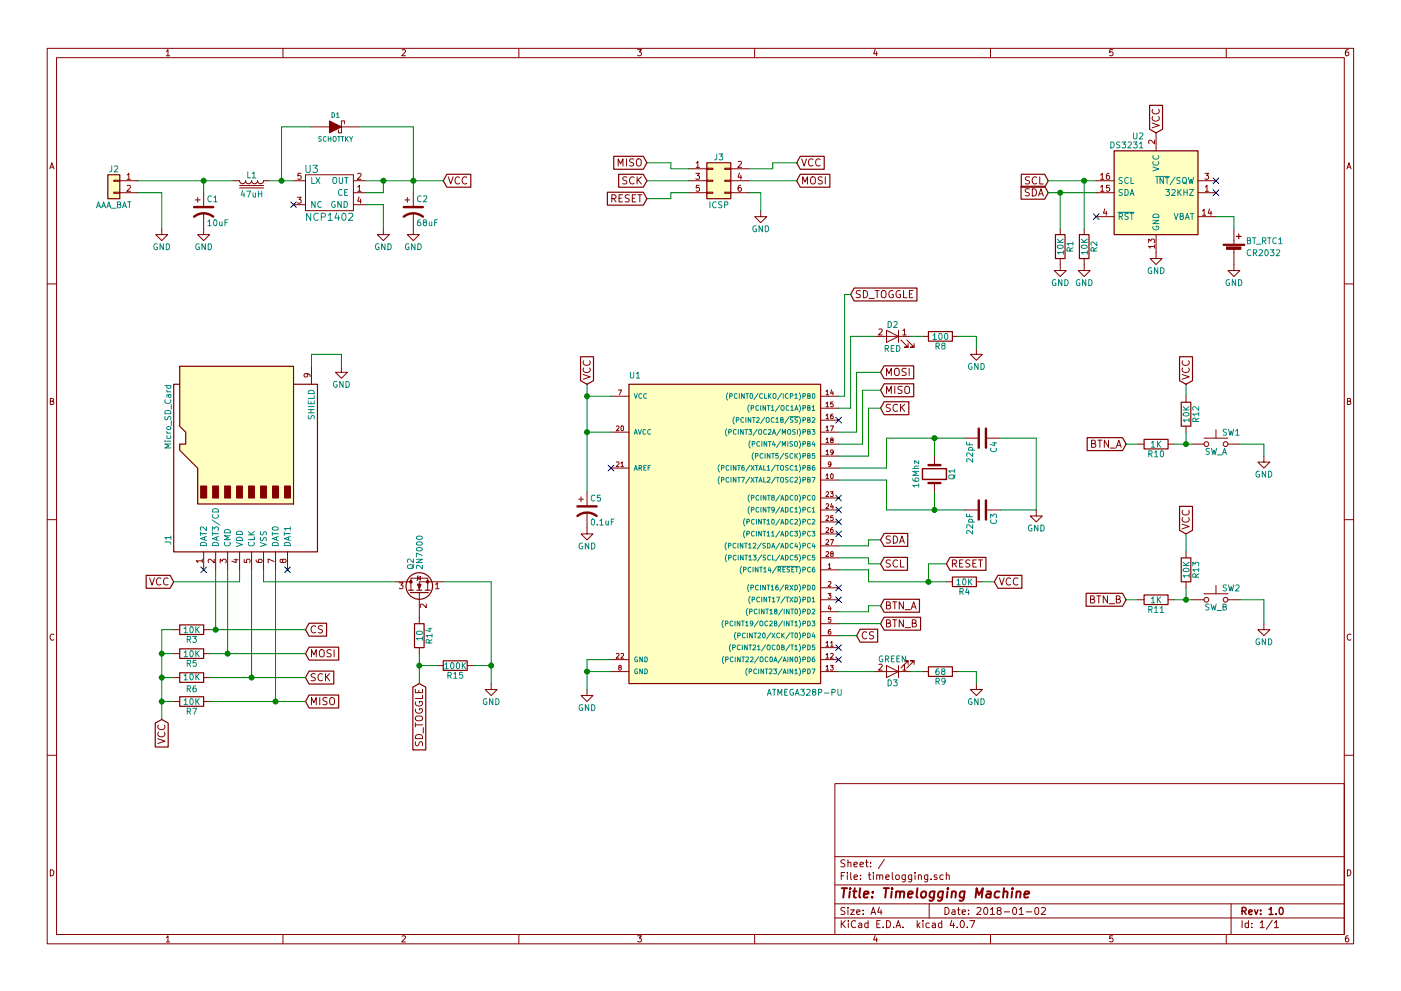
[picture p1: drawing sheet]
<svg xmlns="http://www.w3.org/2000/svg" width="297mm" height="210mm" viewBox="0 0 297 210" stroke-linecap="round" stroke-linejoin="round" font-family="sans-serif">
<g fill="none" stroke="#840000" stroke-width=".21">
<path d="M10 10.3h277v189.9h-277zM12 12.2h273v186.1h-273zM35.3 10.9l.3-.4v1.3M35.3 11.8h.7M60 10.3v1.9M85.2 10.6l.5-.1 .3 .4-.8 .9h.8M110 10.3v1.9M135.2 10.5h.8l-.4 .5 .3 .1 .1 .2-.1 .4-.2 .1-.5-.1M160 10.3v1.9M185.5 10.5l-.3 .9h.8M185.9 11v.8M210 10.3v1.9"/>
<path d="M235.9 10.5h-.6v.6h.6l.1 .5-.3 .2-.4-.1M260 10.3v1.9M285.9 10.5l-.4 .1-.2 .2-.1 .8 .3 .2 .4-.1 .1-.4-.1-.2-.4-.1-.3 .3M10.6 35.8l.4-1.3 .4 1.3M10.7 35.5h.6M24.1 38.2h1.3v.3h-1.3zM25.4 38.3h3.8M26.9 37.1l.4-.3v1.2M26.9 39.4l.5-.1 .3 .4-.8 .9h.8M26.9 38h.8M49.5 38.3l1.3 .1a.64 .64 0 0 0 .7 .6 .64 .64 0 0 0 .6-.7v.1a.64 .64 0 0 0 .6 .6 .64 .64 0 0 0 .6-.7v.1a.64 .64 0 0 0 .7 .6 .64 .64 0 0 0 .6-.7v.1a.64 .64 0 0 0 .7 .6 .64 .64 0 0 0 .6-.7h1.2M50.8 39.4h5.1"/>
<path d="M50.8 39.9h5.1M62.2 38.3h2.6M63.8 36.8h-.6l-.1 .6h.7v.5l-.2 .1-.5-.1M64.8 37.1h10.1v7.6h-10.1zM66 26.9h3.8M72.4 26.9h3.8M73 26.3v-.7h-.6v2.6h-.6v-.6M74.9 38.3h2.6M75.8 39.7l.4-.4v1.3M75.8 36.9l.5-.1 .3 .3-.8 .9h.8M95 37.5l.6 1.5 .5-1.5M97.4 37.7a.72 .72 0 0 0-1 .5 .72 .72 0 0 0 .7 .8l.3-.1"/>
<path d="M99 37.7a.72 .72 0 0 0-1.1 .5 .72 .72 0 0 0 .8 .8l.3-.1M131.1 35.2v-1.5l.5 1.1 .5-1.1v1.5M132.8 33.7v1.5M132.9 37.6l-.6-.1-.2 .2v.4l.7 .3 .1 .4-.3 .2h-.6M134.4 33.8l-.6-.1-.2 .2v.4l.6 .3 .2 .3-.3 .3-.6-.1M134.4 37.7a.72 .72 0 0 0-1 .5 .72 .72 0 0 0 .7 .8l.3-.1M135 33.9a.5 .5 0 0 1 .6-.2 .5 .5 0 0 1 .3 .5v.8l-.3 .2a.53 .53 0 0 1-.7-.5zM135.1 37.5v1.5M135.3 38.2l.7 .8M136 37.5l-.9 .9M146 38.3h3.9M146 35.8h3.9"/>
<path d="M147.5 36.8h.8l-.4 .5 .4 .1v.5l-.2 .1-.6-.1M147.6 34.6l.4-.4v1.3M147.6 35.5h.7M148.3 39.3h-.6l-.1 .6h.7v.6l-.2 .1-.5-.1M149.9 38.2h1.2v.3h-1.2zM149.9 35.7h1.2v.2h-1.2zM153.7 38.2h1.2v.3h-1.2zM153.7 35.7h1.2v.2h-1.2zM154.9 38.3h3.8M154.9 35.8h3.8M156.5 34.3l.5-.1 .2 .4-.8 .9h.8M156.8 36.7l-.3 .9h.8"/>
<path d="M157.1 39.3l-.4 .1-.2 .2v.7l.2 .3 .4-.1v-.7h-.4l-.2 .2M157.1 37.2v.8M170 33.7l.5 1.5 .5-1.5M170.2 39v-1.5l.5 1.1 .5-1.1v1.5M172.1 37.6a.5 .5 0 0 1 .5 0 .5 .5 0 0 1 .3 .4l-.1 .8-.3 .2a.53 .53 0 0 1-.6-.5v-.5zM172.4 33.9a.72 .72 0 0 0-1.1 .4 .72 .72 0 0 0 .8 .9l.3-.1M173.9 33.9a.72 .72 0 0 0-1 .4 .72 .72 0 0 0 .7 .9l.3-.1M174.3 37.6l-.5-.1-.3 .3 .1 .4 .7 .2v.5l-.3 .1h-.5M175 37.5v1.5M218.3 37.6l-.6-.1-.3 .3 .2 .4 .6 .2v.5l-.2 .1h-.6M219.8 37.7a.72 .72 0 0 0-1 .5 .72 .72 0 0 0 .7 .8l.3-.1M220.4 37.5v1.5h.8"/>
<path d="M232.4 38.3h3.8M233.3 39.7l.4-.4v1.3M233.3 37.1l.4-.3v1.2M233.3 38h.8M235.2 36.8h-.4l-.2 .3v.7l.2 .2 .4-.1v-.6h-.4l-.2 .2M235.2 39.3h-.6v.6h.6v.6l-.1 .1-.5-.1M244.3 26.1l1.5 .5-1.5 .5M244.4 24.7a.72 .72 0 0 0 .5 1.1 .72 .72 0 0 0 .9-.8l-.2-.3M244.4 23.2a.72 .72 0 0 0 .5 1 .72 .72 0 0 0 .9-.7l-.2-.3M244.8 29.7v.8l-.9-.8-.4 .3 .1 .4M245.1 28.2v3.8M254 38.3h3.8"/>
<path d="M255.5 36.8h.8l-.5 .5 .4 .1v.5l-.2 .1-.5-.1M255.5 39.7l.4-.4v1.3M285.6 35.8l.4-1.3 .4 1.3M285.7 35.5h.6M24.1 40.8h1.3v.2h-1.3zM25.4 40.9h3.8M34.3 48.5v1.3h1.3l-1.3 1.2-1.3-1.2h1.3M41.4 42.4h1M41.9 41.9v1M43.2 45.2v4.6h1.2l-1.2 1.2-1.3-1.2h1.3M43.2 40.9v2.8M62.2 43.4h2.6"/>
<path d="M63.1 41.9h.8l-.5 .4 .4 .1v.6l-.2 .1-.5-.1M74.9 40.9h2.6M74.9 43.4h2.6M75.8 40.6h.8M76.1 41.8l-.3 .9h.8M76.4 42.3v.8M81.3 48.5v1.3h1.2l-1.2 1.2-1.3-1.2h1.3M85.9 42.4h1M86.4 41.9v1M87.6 45.2v4.6h1.3l-1.3 1.2-1.2-1.2h1.2M87.6 40.9v2.8M129.7 42.1h.8l.1-.3-.1-.3-.2-.2h-.6v1.5"/>
<path d="M130.1 42.1l.5 .7M131.2 42.1h.5M132 41.3h-.8v1.5h.8M133.4 41.4l-.6-.1-.2 .2v.4l.7 .3 .1 .4-.3 .2h-.6M134.1 42.1h.5M134.8 41.3h-.7v1.5h.7M135.2 41.3h.9M135.7 41.3v1.5M146 40.9h3.9M149.9 40.8h1.2v.2h-1.2zM153.7 40.8h1.2v.2h-1.2zM154.9 40.9h3.8"/>
<path d="M161.3 44.7v1.3h1.3l-1.3 1.2-1.3-1.2h1.3M218.2 40.1h-.5l-.4 .3 .2 .3 .7 .3v.4l-.3 .2-.6-.1M218.9 40.1a.77 .77 0 0 1 .9 .7 .77 .77 0 0 1-.9 .8zM220.2 41.6l.5-1.5 .5 1.5M220.3 41.1h.8M224.8 54.9v2.5h1.3l-1.3 1.3-1.3-1.3h1.3M224.8 48.5v1.3M229.9 54.9v2.5h1.2l-1.2 1.3-1.3-1.3h1.3M229.9 48.5v1.3M232.4 40.9h3.8M232.4 46h3.8M233.3 40.6h.8"/>
<path d="M234.2 44.3l-.2 .9h.7M234.5 44.8v.9M243.5 51.5v-.8l.5 .4 .1-.3h.6l.1 .1-.1 .6M244.8 52.3h-1.3l.4 .3M244.8 51.9v.7M245.1 49.8v5.1h1.3l-1.3 1.2-1.3-1.2h1.3M254 40.9h3.8M254 46h3.8M254.9 44.7l.4-.3v1.3M254.9 45.7h.8M255.5 40.6h.8M256.4 44.3l-.2 .9h.7"/>
<path d="M256.7 44.8v.9M261.6 52.8v4.6h1.3l-1.3 1.3-1.3-1.3h1.3M261.6 48.5v3.3M10 60.2h2M65 79.3l.3 .2-.1 .4h-.6l-.1-.4 .2-.2h.7l.3 .3v.3M66 77.7v3.8M72.4 77.7v1.3h1.3l-1.3 1.3-1.3-1.3h1.3M123.6 79.4l1.5 .6-1.5 .5M123.8 78.1a.72 .72 0 0 0 .5 1 .72 .72 0 0 0 .8-.7l-.1-.3M123.8 76.5a.72 .72 0 0 0 .5 1.1 .72 .72 0 0 0 .8-.7l-.1-.4M182.4 61.7l-.6-.1-.2 .2v.4l.7 .3 .1 .4-.3 .3-.6-.1M183.1 61.6a.77 .77 0 0 1 .9 .8 .77 .77 0 0 1-.9 .8z"/>
<path d="M184.2 63.3h1.2M185.4 71.4h7.6M185.5 61.6h.9M186 61.6v1.6M186.3 69.9l.5-.1 .2 .3-.7 1h.7M186.9 61.9a.5 .5 0 0 1 .6-.3 .5 .5 0 0 1 .4 .5l-.1 .9-.3 .2a.53 .53 0 0 1-.7-.5zM188 79.7v-1.5l.5 1 .5-1v1.5M188 70.1l2.5 1.3-2.5 1.2zM189.3 61.7a.71 .71 0 0 0-.9 .7 .71 .71 0 0 0 .9 .7l.1-.6h-.3M189.7 78.4a.5 .5 0 0 1 .6-.3 .5 .5 0 0 1 .4 .6l-.1 .8-.3 .2a.53 .53 0 0 1-.7-.5zM190.5 70.1v2.5M190.9 61.7a.71 .71 0 0 0-.9 .7 .71 .71 0 0 0 .9 .7v-.6h-.3"/>
<path d="M191 72.1l1.5 1.6h-.7h.7v-.8M191.4 70.1l.4-.3v1.3M191.4 71.1h.7M191.6 61.6v1.6h.7M192.1 78.2h-.6l-.3 .3 .2 .3 .6 .3v.4l-.2 .2-.6-.1M192.3 72.1l1.5 1.6h-.8h.8v-.8M192.8 78.2v1.5M192.8 62.4h.5M193.5 61.6h-.7v1.6h.7M195.6 71.4h1.2M201.9 71.4h1.3M207 73.9v1.3h1.3l-1.3 1.2-1.3-1.2h1.3"/>
<path d="M250.6 79.4l1.5 .6-1.5 .5M250.8 78.1a.72 .72 0 0 0 .5 1 .72 .72 0 0 0 .8-.7l-.1-.3M250.8 76.5a.72 .72 0 0 0 .5 1.1 .72 .72 0 0 0 .8-.7l-.1-.4M285 60.2h2M10.7 85.1h.5l.1-.5-.6-.1v1.3h.5l.2-.4-.3-.3M129.5 84.1h3.8M129.5 99.3h3.8M129.5 91.7h3.8M130.7 90.5l.4-.1 .1 .3-.6 .7h.6M130.7 98.1l.4-.1 .1 .3-.6 .7h.6M131.1 82.7h.7l-.5 1.1M131.6 98.3l.3-.3v1"/>
<path d="M131.6 99h.6M131.7 90.5l.2-.1a.49 .49 0 0 1 .3 .5 .49 .49 0 0 1-.4 .4l-.2-.3zM174 84.1h3.8M174 99.3h3.8M174 91.7h3.8M174 86.6h3.8M174 89.1h3.8M174 94.2h3.8M174 96.8h3.8M175.1 83.1l.3-.4v1.1M175.1 85.6l.3-.3v1M175.1 88.1l.3-.3v1"/>
<path d="M175.1 90.7l.3-.3v1M175.1 93.2l.3-.3v1M175.1 95.8l.3-.4v1.1M175.1 83.8h.6M175.1 86.3h.6M175.1 88.8h.6M175.1 91.4h.6M175.1 93.9h.6M175.1 96.5h.6M176 90.4h.7l-.4 1M176.2 98.4l-.2 .2h-.3v-.6h.3l.2 .2-.1 .6-.4 .2M176.3 93.3l-.2-.1 .1-.2h.4v.2l-.5 .3 .2 .4 .3-.1v-.4l-.1-.1"/>
<path d="M176.3 82.7l-.2 .7h.6M176.6 87.8l-.4 .1-.1 .7 .2 .2 .3-.1v-.4l-.3-.1-.2 .2M176.6 83.1v.7M176.6 85.3h-.5v.5l.5-.1v.5h-.5M176.7 95.9l-.2 .2-.3-.1v-.5l.3-.1 .2 .3-.1 .5-.4 .3M188 83.5v-1.5l.5 1.1 .5-1.1v1.5M188.8 85.8h-.6l-.3 .3 .1 .3 .7 .3v.4l-.2 .2-.6-.1M189.7 82v1.5M190.3 85.9a.72 .72 0 0 0-1 .5 .72 .72 0 0 0 .7 .9l.3-.2M190.9 85.8v1.5M191.2 86.4l.6 .9M191.3 82h-.6l-.3 .3 .1 .3 .7 .3v.4l-.2 .2-.6-.1"/>
<path d="M191.8 85.8l-.9 .8M191.9 82.2a.5 .5 0 0 1 .6-.2 .5 .5 0 0 1 .3 .5v.8l-.3 .2a.53 .53 0 0 1-.7-.5zM198.1 96.8v1.9M204.5 93h2.8M209.3 93h2.8M231.4 94.1h.7l.2-.3-.1-.3-.8-.1v1.5h.6l.3-.3v-.2l-.3-.3M232.8 93.4h.8M233.2 93.4v1.5M235 93.4v1.5l-.9-1.5v1.5M235.4 95.1h1.2M236.7 94.9l.5-1.5 .5 1.5M236.8 94.5h.8"/>
<path d="M241.3 94.2h1.3M247.6 94.2h1.3M251.5 84.1v1.2M251.5 90.4v1.3M252.7 94.2h2.6M255.3 93h5M257.8 91.2v1.8M260.3 94.2h2.6M268 96.8v1.2h1.2l-1.2 1.3-1.3-1.3h1.3M285.7 85.1h.5l.1-.5-.6-.1v1.3h.5l.2-.4-.3-.3M10 110.3h2M42.9 119h-1.3l.4 .3"/>
<path d="M42.9 118.6v.7M43.2 117.1v3.8M45.4 118.6v.8l-.9-.8-.4 .3 .1 .4M45.7 117.1v3.8M46.7 119.4v-.8l.5 .5 .1-.4h.5l.2 .2-.2 .5M48.3 117.1v3.8M49.6 118.8h.9M50.1 118.6v.7l-1-.2M50.8 117.1v3.8M51.8 118.7v.6h.5v-.6h.6l.1 .2-.1 .4M53.3 117.1v3.8M54.3 118.8l.1 .3 .2 .2h.7l.3-.2-.2-.4-.6 .1v.3l.2 .2"/>
<path d="M55.9 117.1v3.8M58.1 119.1l-1.3-.5v.8M58.4 117.1v3.8M59.9 118.9l.3-.3 .3 .1 .2 .2-.2 .4h-.3l-.2-.1-.2-.5h-.3v.6h.2l.2-.2M61 117.1v3.8M122.7 105.9h1M123.2 105.4v1M124.5 108.7v4.6h1.2l-1.2 1.2-1.3-1.2h1.3M124.5 104.4v2.8M174 101.8h3.8M174 105.7h3.8M174 108.2h3.8"/>
<path d="M174 110.7h3.8M174 113.3h3.8M174 115.8h3.8M174 118.4h3.8M175.1 100.8l.3-.3v1M175.1 104.4l.4-.1 .2 .3-.6 .8h.6M175.1 107l.4-.1 .2 .3-.6 .7h.6M175.1 109.5l.4-.1 .2 .3-.6 .7h.6M175.1 112.1l.4-.1 .2 .3-.6 .7h.6M175.1 114.6l.4-.1 .2 .3-.6 .7h.6M175.1 117.1l.4-.1 .2 .3-.6 .8h.6M175.1 101.5h.6"/>
<path d="M175.6 119.9l.3-.3v1M176 104.3h.7l-.4 .4 .3 .1v.5h-.6M176 114.5h.7l-.4 1M176.2 100.6l.1-.1a.49 .49 0 0 1 .4 .6 .49 .49 0 0 1-.5 .4l-.1-.3zM176.3 117.5l-.2-.2 .1-.2h.4v.3l-.5 .3 .2 .4 .3-.1v-.4l-.1-.1M176.3 106.8l-.2 .8h.6M176.6 112l-.4 .1-.1 .7 .2 .2 .3-.1v-.5l-.3-.1-.2 .2M176.6 107.2v.7M176.6 109.4h-.5v.5l.5-.1v.5h-.5M188.8 113.8l-.6-.1-.3 .3 .1 .4 .7 .2v.5l-.2 .1h-.6M188.8 118.9l-.6-.1-.3 .3 .1 .4 .7 .2v.5l-.2 .1-.6-.1M189.4 113.7a.77 .77 0 0 1 .9 .8 .77 .77 0 0 1-.9 .7z"/>
<path d="M190.3 118.9a.72 .72 0 0 0-1 .5 .72 .72 0 0 0 .7 .9l.3-.1M190.7 115.2l.5-1.5 .5 1.5M190.9 114.8h.7M190.9 118.8v1.5h.8M198.1 102.5v1.9M201.9 119.6l.8-.1 .1-.2-.1-.4-.2-.1h-.6v1.5M202.3 119.6l.5 .7M203.5 119.5h.5M204.2 118.8h-.7v1.5h.7M204.5 108.2h2.8M205.6 118.9l-.5-.1-.4 .3 .2 .4 .7 .2v.5l-.3 .1-.6-.1M206.3 119.5h.5"/>
<path d="M207 118.8h-.7v1.5h.7M207.4 118.8h.9M207.9 118.8v1.5M209.3 108.2h2.8M219.7 108.2v1.3h1.3l-1.3 1.2-1.3-1.2h1.3M250.6 111.2l1.5 .5-1.5 .5M250.8 109.8a.72 .72 0 0 0 .5 1 .72 .72 0 0 0 .8-.7l-.1-.3M250.8 108.3a.72 .72 0 0 0 .5 1 .72 .72 0 0 0 .8-.7l-.1-.3M251.5 117.1v1.3M285 110.3h2M11.4 134.6a.58 .58 0 0 0-.8 .6 .58 .58 0 0 0 .8 .5M31.7 122.6l.5 1.5 .5-1.5"/>
<path d="M34.1 122.8a.72 .72 0 0 0-1 .4 .72 .72 0 0 0 .7 .9l.3-.1M35.6 122.8a.72 .72 0 0 0-1 .4 .72 .72 0 0 0 .7 .9l.3-.1M36.8 133.6h1.3M36.8 138.7h1.3M43.2 133.6h1.2M43.2 138.7h1.2M66 139.4v-1.6l.5 1.1 .6-1.1v1.6M66.9 132.9a.72 .72 0 0 0-1 .5 .72 .72 0 0 0 .7 .9l.3-.2M67.8 138.1a.5 .5 0 0 1 .6-.3 .5 .5 0 0 1 .3 .5v.9l-.3 .2a.53 .53 0 0 1-.7-.5zM68.4 132.8h-.6l-.2 .1v.4l.6 .3 .2 .4-.3 .3-.6-.1M70.2 137.9l-.6-.1-.2 .2v.4l.7 .3 .1 .4-.3 .3-.6-.1M70.8 137.8v1.6"/>
<path d="M83.8 123.4h3.3M84.7 123.6h.7l-.4 .5 .4 .1v.6l-.2 .1-.5-.1M87.1 123.4v-.7h3.6v2.5M87.1 123.4v1.8M88.5 122.7l.7-.4v.8zM88.6 122.2l-.2 1M88.9 125.7v6.6M88.9 137.4v1.3M90.4 128.2v.8l-.9-.8-.4 .2 .1 .5M92.4 124l.3-.4v1.3M92.4 124.9h.7M94 123.4h-5.1v1.8"/>
<path d="M129.5 139.9h3.8M130.7 138.7l.4-.1 .1 .3-.6 .7h.6M131.6 138.7l.4-.1 .2 .3-.6 .7h.6M174 120.9h3.8M174 124.7h3.8M174 127.2h3.8M174 129.8h3.8M174 132.3h3.8M174 134.9h3.8M174 137.4h3.8M174 139.9h3.8M175.1 136.4l.3-.3v1"/>
<path d="M175.1 138.9l.3-.3v1M175.1 137.1h.6M175.1 139.6h.6M175.6 125.9h.6l-.4 .4 .3 .1v.4h-.5M175.6 123.5l.4-.1 .2 .3-.6 .7h.6M175.6 120.6h.6M175.8 128.4l-.2 .8h.6M176.1 133.5l-.4 .1-.1 .8 .2 .2 .3-.1v-.5l-.3-.1-.2 .2M176.1 136.4l.3-.3v1M176.1 138.7l.4-.1 .2 .3-.7 .7h.7M176.1 128.8v.7M176.1 137.1h.6"/>
<path d="M176.1 131h-.4l-.1 .5 .5-.1v.5h-.5M183.8 134.2a.72 .72 0 0 0-1.1 .5 .72 .72 0 0 0 .8 .9l.3-.2M185.2 134.1l-.6-.1-.2 .2v.4l.7 .3 .1 .4-.3 .3-.6-.1M188 128.4l.6-.1 .2-.2-.1-.3-.7-.1v1.5h.5l.3-.3v-.2l-.3-.3M188 132.2h.6l.2-.3-.1-.3-.7-.1v1.5h.5l.3-.3v-.2l-.3-.3M189.3 127.7h.8M189.3 131.5h.8M189.7 127.7v1.5M189.7 131.5v1.5M191.5 127.7v1.5l-.8-1.5v1.5M191.5 131.5v1.5l-.8-1.5v1.5M191.9 129.4h1.2"/>
<path d="M191.9 133.2h1.2M193.2 129.2l.5-1.5 .5 1.5M193.3 128.8h.8M193.4 132.2h.7l.1-.3v-.3l-.8-.1v1.5h.6l.3-.3v-.2l-.4-.3M200.7 123.4h1.2M207 123.4h1.3M211.9 122.6l.5 1.5 .5-1.5M214.3 122.8a.72 .72 0 0 0-1.1 .4 .72 .72 0 0 0 .8 .9l.3-.1M215.8 122.8a.72 .72 0 0 0-1 .4 .72 .72 0 0 0 .7 .9l.3-.1M231.2 127.1h.7l.1-.3v-.2l-.8-.2v1.5h.6l.3-.2v-.3l-.4-.3M232.5 126.4h.9M233 126.4v1.5"/>
<path d="M234.8 126.4v1.5l-.9-1.5v1.5M235.2 128.1h1.1M236.7 127.1h.6l.2-.3-.1-.2-.7-.2v1.5h.6l.3-.2v-.3l-.4-.3M241.3 127.2h1.3M247.6 127.2h1.3M251.5 123.4v1.3M252.7 127.2h2.6M255.3 126h5M257.8 124.2v1.8M260.3 127.2h2.6M268 132.3v1.3h1.2l-1.2 1.3-1.3-1.3h1.3M286.4 134.6a.58 .58 0 0 0-.8 .6 .58 .58 0 0 0 .8 .5"/>
<path d="M33.5 156.7l1.5 .5-1.5 .6M33.6 155.4a.72 .72 0 0 0 .5 1 .72 .72 0 0 0 .9-.7l-.2-.3M33.6 153.8a.72 .72 0 0 0 .5 1.1 .72 .72 0 0 0 .9-.8l-.2-.3M36.8 143.8h1.3M36.8 148.8h1.3M43.2 143.8h1.2M43.2 148.8h1.2M66 149.5v-1.5l.5 1.1 .6-1.1v1.5M66.9 143l-.6-.1-.3 .3 .1 .4 .7 .3v.4l-.3 .1h-.5M67.8 148v1.5M68.4 143.1a.72 .72 0 0 0-1 .5 .72 .72 0 0 0 .7 .8l.3-.1M69 142.9v1.5"/>
<path d="M69.2 143.6l.7 .8M69.3 148.1l-.5-.1-.3 .3 .1 .4 .7 .2v.5l-.3 .1-.5-.1M69.9 142.9l-.9 .9M70 148.2a.5 .5 0 0 1 .6-.2 .5 .5 0 0 1 .3 .5v.8l-.3 .2a.53 .53 0 0 1-.7-.5zM88.1 146.2v.8h1.5v-.8M88.1 153.4v.8M88.1 153.8h1.5M88.1 157.3v.6l.3 .3 .3-.1 .3-.7h.4l.2 .3-.1 .5M88.1 156.1a.81 .81 0 0 1 1-.2 .81 .81 0 0 1 .5 .8h-1.5zM88.1 152.1a.99 .99 0 0 1 1.5 .2 .53 .53 0 0 1-.5 .6h-.5a.52 .52 0 0 1-.5-.8zM88.1 150.4a.71 .71 0 0 0 .7 .9 .71 .71 0 0 0 .7-.9h-.6v.3M88.1 148.9a.71 .71 0 0 0 .7 .9 .71 .71 0 0 0 .7-.9l-.6-.1v.3"/>
<path d="M88.8 146.5v.5M89.6 147.5v.7h-1.5M89.7 154.4v1.1M92.7 141.2h1.3M99.1 141.2h1.2M104.1 145v1.3h1.3l-1.3 1.3-1.2-1.3h1.2M124.5 146.3v1.3h1.2l-1.2 1.2-1.3-1.2h1.3M129.5 142.5h3.8M131.3 141.6l-.1-.2v-.2h.4l.1 .3-.5 .3 .1 .4 .4-.1v-.4l-.2-.1M174 142.5h3.8M175.1 141.5l.3-.3v1M175.1 142.2h.6"/>
<path d="M176 141.2h.7l-.4 .3 .3 .2v.4h-.6M185.4 142.5h7.6M186.3 141l.5-.1 .2 .4-.7 .9h.7M188 141.2l2.5 1.3-2.5 1.3zM190.5 141.2v2.6M191.4 141.3l.4-.4v1.3M191.4 142.2h.7M192.5 141v-.8h-.7h.7l-1.5 1.5M193.8 141v-.8h-.8h.8l-1.5 1.5M195.6 142.5h1.2M201.9 142.5h1.3M207 145v1.3h1.3l-1.3 1.3-1.3-1.3h1.3"/>
<path d="M10 160.2h2M177 166.3h108v32h-108zM285 160.2h2M10.7 184.5a.65 .65 0 0 1 .7 .7 .65 .65 0 0 1-.7 .6zM35.3 198.9l.3-.4v1.3M35.3 199.8h.7M60 198.3v1.9M85.2 198.6l.5-.1 .3 .4-.8 .9h.8M110 198.3v1.9M135.2 198.5h.8l-.4 .5 .3 .1 .1 .2-.1 .4-.2 .1-.5-.1M160 198.3v1.9M177 194.8h108"/>
<path d="M177 191.8h108M177 187.8h108M177 181.8h108M178.4 195.3v1.5M178.4 185.8h.5M178.6 196l.6 .8M179.1 185.1h-.7v1.5M179.1 192.6l-.5-.1-.3 .3 .1 .3 .7 .4v.4l-.2 .1-.6-.1M179.1 182.5l-.5-.1-.3 .3 .1 .3 .7 .4v.4l-.2 .1-.6-.1M179.2 195.3l-.8 .9M179.7 185.1v.2M179.7 185.6v1"/>
<path d="M179.8 192.5v.2M179.8 183.1l.2-.2 .4 .1v.9M179.8 182.4v1.5M179.8 193v1M179.9 195.3v.2M179.9 195.8v1M180.3 193h.8l-.8 1h.8M180.4 185.1v1.3l.2 .2M181.1 183.4l.7-.1-.1-.3-.4-.1-.2 .2v.7h.6M181.1 186.1l.7-.1-.1-.3-.4-.1-.2 .2 .1 .7h.5M181.4 195.5a.71 .71 0 0 0-1 .5 .71 .71 0 0 0 .8 .8l.2-.1M181.6 193.5l.7-.1v-.3l-.4-.1-.3 .2 .1 .7h.6"/>
<path d="M182.1 195.9h.6v.9M182.3 183.4l.8-.1-.1-.3-.4-.1-.3 .2 .1 .7h.6M182.4 186.5v.1M182.4 185.7v.1M182.7 196.2l-.7 .3 .2 .3 .5-.1M183 193.9v.1M183 193.1v.1M183.5 182.9h.6M183.7 182.4v1.3l.4 .2M184 195.9l-.4-.1-.3 .3 .1 .6 .2 .1 .4-.1M184 195.3v1.5M184.1 185.6h.6"/>
<path d="M184.3 185.1v1.3l.4 .2M184.6 183.8v.1M184.6 183v.1M184.7 194l.4-1.5 .5 1.5M184.8 193.6h.7M185.2 185.1v.2M185.2 185.6v1M185.5 198.5l-.3 .9h.8M185.9 199v.8M185.9 185.7l.2-.1 .4 .1v.9M185.9 185.6v1M185.9 196h.5"/>
<path d="M186.4 192.5l-.3 1h.9M186.5 185.8l.2-.2 .4 .1 .1 .9M186.6 195.3h-.7v1.5h.7M186.8 193v1M187.2 196.7v.1M187.5 182.3l-1.3 2M187.8 186.1l.7-.1v-.3l-.5-.1-.2 .2 .1 .7h.6M188 195.3a.76 .76 0 0 1 .8 .8 .76 .76 0 0 1-.8 .7zM189.2 185.1v1.3l.2 .2M189.5 196.7v.1M190 196.8l.4-1.5 .6 1.5M190 185.7l.2-.1 .4 .1 .1 .6-.1 .2-.4 .1-.2-.1z"/>
<path d="M190.1 196.4h.7M191.5 196.7v.1M191.9 185.6v1.4l-.2 .1-.4-.1M191.9 185.7l-.4-.1-.3 .3 .1 .6 .2 .1 .4-.1M193.3 185.6l-.1 1.4-.2 .1-.3-.1M193.3 185.7l-.4-.1-.3 .3 .1 .6 .2 .1 .4-.1M194 185.1v.2M194 185.6v1M194.5 195.3v1.5M194.6 196.3l.4 .5M194.7 185.7l.2-.1 .4 .1 .1 .9M194.7 185.6v1"/>
<path d="M195 195.8l-.5 .6M195.7 195.3v.2M195.7 195.8v1M196.7 185.6l-.1 1.4-.2 .1-.3-.1M196.7 185.7l-.4-.1-.3 .3 .1 .6 .2 .1 .4-.1M197 191.8v3M197 195.9l-.4-.1-.3 .3 .1 .6 .2 .1 .4-.1M197.4 186.5v.1M197.7 195.9h.6v.9M198.3 196.2l-.7 .3 .2 .3 .5-.1M198.6 185.7l-.3-.1-.3 .2 .1 .2 .5 .2v.3h-.6M199.7 195.9l-.5-.1-.2 .3v.6l.2 .1 .5-.1"/>
<path d="M199.7 195.3v1.5M200 185.7l-.5-.1-.2 .3v.6l.2 .1 .5-.1M200.4 192.5a.76 .76 0 0 1 .8 .8 .76 .76 0 0 1-.8 .7zM200.6 185.7l.2-.1 .4 .1 .1 .9M200.6 185.1v1.5M201.8 195.2l-.4 1.1h1M201.9 193.1h.5l.1 .9M202.2 195.8v1M202.5 193.4l-.7 .3 .2 .3 .5-.1M202.9 196.7v.1M203 193h.6M203.2 192.5v1.3l.4 .2"/>
<path d="M203.8 195.4l.1-.1a.8 .8 0 0 1 .6 .8 .8 .8 0 0 1-.6 .7 .97 .97 0 0 1-.1-1.4zM204 193.5l.7-.1-.1-.3-.4-.1-.2 .2 .1 .7h.5M205.1 196.7v.1M205.4 193.9v.1M205.4 193.1v.1M205.6 195.3h1.1l-.7 1.5M207.1 192.7l.6-.2 .3 .5-.9 1h.9M208.7 192.7l.2-.2a.8 .8 0 0 1 .5 .8 .8 .8 0 0 1-.5 .7l-.3-.5zM210 193l.4-.5v1.5M210 194h.8M210 198.3v1.9M211.7 193.2l-.3-.3 .1-.2 .2-.2 .4 .1 .2 .2-.1 .2-.5 .2-.3 .3v.2l.3 .3h.3l.3-.3v-.2l-.3-.3"/>
<path d="M212.9 193.5h1.1M214.8 192.7l.2-.2a.8 .8 0 0 1 .6 .8 .8 .8 0 0 1-.6 .7l-.3-.5zM216.1 193l.4-.5v1.5M216.1 194h.9M217.6 193.5h1.1M219.5 192.7l.2-.2a.8 .8 0 0 1 .6 .8 .8 .8 0 0 1-.6 .7l-.3-.5zM220.8 192.7l.6-.2 .3 .5-1 1h1M235.9 198.5h-.6v.7l.6-.1 .1 .5-.3 .2-.4-.1M260 198.3v1.9M261 191.8v6.5M263.3 195.3v1.5M264.7 195.9l-.4-.1-.3 .3 .1 .6 .2 .1 .4-.1"/>
<path d="M264.7 195.3v1.5M265.4 196.7v.1M265.4 195.9v.1M267.2 195.8l.4-.5v1.5M267.2 196.8h.8M269.7 195.2l-1.2 2M270.2 195.8l.4-.5v1.5M270.2 196.8h.8M285.7 184.5a.65 .65 0 0 1 .7 .7 .65 .65 0 0 1-.7 .6zM285.9 198.5l-.4 .1-.2 .3-.1 .7 .3 .2 .4-.1 .1-.4-.1-.2-.4-.1-.3 .3"/>
<circle cx="255.8" cy="94.2" r=".51"/>
<circle cx="259.8" cy="94.2" r=".51"/>
<circle cx="255.8" cy="127.2" r=".51"/>
<circle cx="259.8" cy="127.2" r=".51"/>
</g>
<path d="M195.6 99.4h5.1v2.3h-5.1zM263.3 193.3l.8-.1 .1-.2-.1-.3-.2-.2h-.6v1.5M263.7 193.3l.5 .7M264.8 193.5l.7-.1-.1-.3-.4-.1-.2 .2v.7h.6M266 193l.3 1 .4-1M267.3 193.9v.1M267.3 193.1v.1M269.1 193l.4-.5v1.5M269.1 194h.8M270.6 193.9v.1M271.3 192.7l.3-.2a.8 .8 0 0 1 .5 .8 .8 .8 0 0 1-.5 .7l-.4-.5z" fill="none" stroke="#840000" stroke-width=".3"/>
<g fill="none" stroke="#840000" stroke-width=".41">
<path d="M178.5 188.4h1.1M179 188.4l-.2 2M180.2 189.1l-.2 1.3M180.3 188.4l-.1 .2 .2-.1-.1-.1-.1 .2M180.9 189.1h.7M181.2 188.4l-.2 1.8 .1 .1 .4 .1M182.4 188.4l-.2 1.8 .2 .2M183.2 189.8l.9-.2v-.4l-.6-.1-.3 .3v.9h.7M184.9 190.3v.1M185.1 189.2l-.1 .2-.1-.1 .2-.1-.1 .2M187.4 188.4h1.1M187.9 188.4l-.2 2"/>
<path d="M189.1 189.1l-.2 1.3M189.2 188.4l-.1 .2 .2-.1-.1-.1-.1 .2M190 189.3l.3-.2 .5 .1v1.2M190 189.1l-.1 1.3M190.9 189.4a.52 .52 0 0 1 .8-.2l-.1 1.2M192.5 189.8l1-.2v-.4l-.6-.1-.3 .3v.9h.7M194.5 188.4l-.2 1.8 .3 .2M195.5 189.3l.3-.2 .5 .2v.8l-.4 .3-.6-.1zM198.1 189.1l-.3 1.8a.53 .53 0 0 1-.7 .1M198.1 189.2l-.2-.1a.67 .67 0 0 0-.8 .4v.8l.3 .1 .6-.1M199.9 189.1l-.3 1.8a.53 .53 0 0 1-.7 .1M199.9 189.2l-.2-.1a.67 .67 0 0 0-.8 .4v.8l.3 .1 .6-.1"/>
<path d="M200.9 189.1l-.2 1.3M201 188.4l-.1 .2 .2-.1-.1-.1-.1 .2M201.8 189.3l.3-.2 .5 .1v1.2M201.9 189.1l-.2 1.3M204.5 189.1l-.3 1.8a.53 .53 0 0 1-.8 .1M204.5 189.2l-.2-.1a.67 .67 0 0 0-.8 .4v.8l.3 .1 .6-.1M206.8 190.4l.3-2 .4 1.5 .9-1.5-.2 2M209.3 189.2h.7v1.2M210.1 189.6l-.7 .1a.4 .4 0 0 0-.3 .3 .4 .4 0 0 0 .2 .4l.7-.1M211.9 189.2l-.2-.1a.67 .67 0 0 0-.8 .4v.8l.3 .1 .6-.1M212.8 189.3l.3-.2 .5 .1-.1 1.2M212.9 188.4l-.3 2"/>
<path d="M214.6 189.1l-.1 1.3M214.7 188.4v.2l.1-.1-.1-.1v.2M215.5 189.3l.3-.2 .5 .1v1.2M215.6 189.1l-.2 1.3M217.2 189.8l1-.2-.1-.4-.5-.1-.4 .3v.9h.8"/>
</g>
<g fill="#ffffc2" stroke="#ffffc2" stroke-width=".21">
<path d="M133.3 81.5h40.7v63.5h-40.7z"/>
<path d="M236.2 32h17.8v17.8h-17.8z"/>
<path d="M38.1 77.7h24.1v29.2h-20.3v-7.6l-3.8-3.8v-1.3h1.3v-2.5l-1.3-1.3z"/>
<path d="M22.9 37.1h2.5v5.1h-2.5z"/>
<path d="M149.9 34.5h5v7.7h-5z"/>
</g>
<g fill="none" stroke="#840000" stroke-width=".25">
<path d="M22.9 37.1h2.5v5.1h-2.5zM94.7 37h5.1v2.7h-5.1l-.7-1.4zM130.1 33.2h6.3l.8 1.3-.8 1.4h-6.3zM131.2 37h5.2l.8 1.3-.8 1.4h-5.2zM149.9 34.5h5v7.7h-5zM169.7 37h6.2v2.7h-6.2l-.8-1.4zM169.7 33.2h5.1v2.7h-5.1l-.8-1.4zM216.5 39.5h5l.7 1.4-.7 1.4h-5zM216.5 37h5l.7 1.3-.7 1.4h-5zM236.2 32h17.8v17.8h-17.8zM243.7 22.3h2.8v5.1l-1.4 .8-1.4-.8zM128.8 40.8h7.6l.8 1.4-.8 1.3h-7.6z"/>
<path d="M223.8 49.8h2v5.1h-2zM228.9 49.8h2v5.1h-2zM262.1 50.2h1M262.6 49.7v1M38.1 77.7h24.1v29.2h-20.3v-7.6l-3.8-3.8v-1.3h1.3v-2.5l-1.3-1.3zM123.1 75.7h2.7v5.1l-1.3 .7-1.4-.7zM181.1 61.1h13.3v2.7h-13.3l-.8-1.3zM187.5 77.6h6.2v2.8h-6.2l-.8-1.4zM196.8 70.4h5.1v2h-5.1zM250.1 75.7h2.7v5.1l-1.3 .7-1.4-.7zM38.1 81.5h-1.3v35.6h30.5v-35.6h-5.1M133.3 81.5h40.7v63.5h-40.7z"/>
<path d="M187.5 81.4h6.2v2.8h-6.2l-.8-1.4zM187.5 85.2h5.2v2.8h-5.2l-.8-1.4zM230.5 92.9h7.5l.8 1.3-.8 1.4h-7.5zM242.6 93.2h5v2h-5zM250.4 85.3h2.1v5.1h-2.1zM187.5 113.2h5v2.7h-5l-.8-1.4zM187.5 118.3h4.9v2.7h-4.9l-.8-1.4zM201.4 118.3h7.6v2.7h-7.6l-.7-1.4zM250.1 107.4h2.7v5.1l-1.3 .8-1.4-.8zM250.4 118.4h2.1v5h-2.1zM31 122.1h5.1l.7 1.3-.7 1.4h-5.1zM38.1 132.6h5.1v2h-5.1z"/>
<path d="M38.1 137.7h5.1v2h-5.1zM65.5 132.2h3.7v2.8h-3.7l-.7-1.4zM65.5 137.3h6.3v2.7h-6.3l-.7-1.3zM86.6 125.2h1M87 125.7h3.8M87.9 132.3h2v5.1h-2zM88.4 125.2h1M90.2 125.2h1M182.4 133.5h3.7v2.7h-3.7l-.8-1.3zM187.5 127.1h7.4v2.8h-7.4l-.8-1.4zM187.5 131h7.7v2.7h-7.7l-.8-1.4zM201.9 122.4h5.1v2.1h-5.1z"/>
<path d="M211.6 122.1h5.1v2.7h-5.1l-.8-1.4zM230.3 125.9h7.7l.8 1.3-.8 1.4h-7.7zM242.6 126.2h5v2.1h-5zM32.9 153.4l1.4-.8 1.4 .8v5.1h-2.8zM38.1 142.7h5.1v2.1h-5.1zM38.1 147.8h5.1v2.1h-5.1zM65.5 142.4h5.3v2.7h-5.3l-.7-1.3zM65.5 147.5h6.3v2.7h-6.3l-.7-1.4zM87.5 145.8l1.4-.8 1.4 .8v13.3h-2.8zM94 140.2h5.1v2h-5.1zM196.8 141.5h5.1v2h-5.1z"/>
<circle cx="88.9" cy="124.3" r="2.82"/>
</g>
<g fill="none" stroke="#008484" stroke-width=".21">
<path d="M23.7 35.2l-.1 1.1-.4 .2M24.3 35.3l.4-.1 .3 .4-.8 .9h.8M52.5 36.5v1.2h.6M53.5 36.8l.3-.3v1.2M53.5 37.7h.7M64.9 35.1v1.2l.3 .3h.3l.3-.3v-1.2M66.1 37.7v1.2h.6M66.3 35.1h1l-.5 .6 .5 .2-.1 .5-.2 .2-.7-.2M67 37.7l.8 1.2M67.8 37.7l-.8 1.2M68.1 29h-.5v.4a.43 .43 0 0 1 .5 .5h-.5M69.1 29.1a.44 .44 0 0 0-.6 .4 .44 .44 0 0 0 .6 .4"/>
<path d="M69.6 29v1M69.6 29.5h.6M70.2 29v1M70.4 23.9a.51 .51 0 0 1 .5 .5 .51 .51 0 0 1-.5 .5zM70.6 37.8l.2-.1h.4l.2 .8a.42 .42 0 0 1-.2 .4 .42 .42 0 0 1-.5 0l-.1-.4zM70.7 29h.3l.2 .1 .1 .6-.3 .3-.3-.2zM71.3 24.2l.3-.3v1M71.3 24.9h.6M71.6 29h.6M71.9 29v1M71.9 37.7v1l.3 .2h.2l.2-.2v-1M72.3 29h.6"/>
<path d="M72.6 29v1M73.1 37.7h.7M73.3 29v1M73.4 29.4l.4 .6M73.4 37.7v1.2M73.8 29l-.5 .6M74.1 29l.3 .5 .4-.5M74.4 29.5v.5M152 32.7l-.1 1-.4 .2M152.5 32.7h.7l-.4 .4 .4 .1v.6l-.2 .1-.5-.1M235.5 30.1a.64 .64 0 0 1 .7 .7 .64 .64 0 0 1-.7 .6zM237.4 30.2h-.6v.4a.54 .54 0 0 1 .6 .7l-.2 .1-.5-.1"/>
<path d="M237.9 30.1h.8l-.5 .5 .4 .1v.6l-.2 .1-.5-.1M237.9 37.7h-.6v.4a.54 .54 0 0 1 .6 .7l-.2 .1h-.5M239.2 30.2l.4-.1 .3 .4-.8 .9h.8M239.2 37.8a.56 .56 0 0 0-.8 .5 .56 .56 0 0 0 .8 .5M239.8 37.7v1.2h.6M240.3 30.1h.8l-.4 .5 .3 .1v.6l-.1 .1-.6-.1M240.3 28.2v1l.3 .3h.2l.2-.3v-1M241.6 28.3l.5-.1 .2 .4-.8 .9h.8M241.6 30.5l.4-.4v1.3M241.6 31.4h.7M244.4 35.4l1.3 .5-1.3 .4M244.5 34.3a.56 .56 0 0 0 .5 .8 .56 .56 0 0 0 .6-.8"/>
<path d="M244.5 33a.56 .56 0 0 0 .5 .8 .56 .56 0 0 0 .6-.8M245 37.4h2.9M245.3 37.7v1.2M246.7 37.7v1.2l-.8-1.2v1.2M247.1 37.7h.7M247.4 37.7v1.2M249.1 37.6l-1 1.6M250.2 37.7h-.6v.4a.54 .54 0 0 1 .6 .7l-.2 .1h-.5M250.8 37.8l.2-.1h.4l.2 .8a.42 .42 0 0 1-.3 .4 .42 .42 0 0 1-.4 0l-.2-.4zM251 38.6l.6 .4M252 37.7l.3 1.2 .2-.9 .3 .9 .3-1.2M20.5 44.1l.4-1.3 .4 1.3"/>
<path d="M20.6 43.7h.6M21.6 44.1l.4-1.3 .4 1.3M21.7 43.7h.6M22.7 44.1l.4-1.3 .4 1.3M22.8 43.7h.6M23.6 44.2h1M24.9 43.4l.6-.1v-.4l-.6-.1v1.3h.5l.2-.4-.3-.3M26 44.1l.4-1.3 .4 1.3M26.1 43.7h.6M27.1 42.8h.7M27.4 42.8v1.3M33.3 51.8a.59 .59 0 0 0-.7 .5 .59 .59 0 0 0 .7 .6l.1-.5h-.3"/>
<path d="M34.6 51.7v1.3l-.7-1.3v1.3M35.3 51.7a.64 .64 0 0 1 .7 .6 .64 .64 0 0 1-.7 .7zM42.2 51.8a.59 .59 0 0 0-.7 .5 .59 .59 0 0 0 .7 .6l.1-.5h-.3M43.5 51.7v1.3l-.7-1.3v1.3M44.1 47l.3-.4v1.3M44.1 47.9h.7M44.1 51.7a.64 .64 0 0 1 .8 .6 .64 .64 0 0 1-.8 .7zM44.8 41.7a.56 .56 0 0 0-.7 .5 .56 .56 0 0 0 .7 .5M45.3 41.9l.4-.4v1.3M45.3 42.8h.8M45.4 46.7l.2-.1a.67 .67 0 0 1 .4 .7 .67 .67 0 0 1-.4 .6l-.3-.5zM46.6 47v.8l.3 .1 .2-.1"/>
<path d="M47.1 47v.9M47.7 47.2h.4M48.3 46.6h-.6v1.3M51.4 40.5l-.2 .9h.7M51.7 40.9v.9M52.3 40.5h.8l-.5 1.3M53.6 40.9l.1 .8 .3 .1 .2-.1M54.2 40.9v.9M54.8 40.5v1.3M54.8 41.1h.7M55.5 40.5v1.3M65.9 45.2v1.6l-.9-1.6v1.6"/>
<path d="M66.8 42.7v1.3l-.7-1.3v1.3M67.5 45.4a.72 .72 0 0 0-1 .5 .72 .72 0 0 0 .7 .9l.3-.2M68.1 42.8a.56 .56 0 0 0-.7 .6 .56 .56 0 0 0 .7 .5M68.1 46h.8l.1-.3-.1-.3-.2-.2h-.6v1.6M69.6 45.7l.4-.5v1.6M69.6 46.8h.9M71 42.8a.59 .59 0 0 0-.7 .6 .59 .59 0 0 0 .7 .5l.1-.4h-.3M71.4 45.2l-.4 1h1M71.8 45.7v1.1M72.3 42.7v1.3l-.7-1.3v1.3M72.5 40.3a.56 .56 0 0 0-.8 .5 .56 .56 0 0 0 .8 .5M72.7 45.3l.1-.1a.81 .81 0 0 1 .6 .8 .81 .81 0 0 1-.6 .8 .98 .98 0 0 1-.1-1.5z"/>
<path d="M72.9 42.7a.64 .64 0 0 1 .8 .7 .64 .64 0 0 1-.8 .6zM73.1 40.8h.4M73.7 40.2h-.6v1.3h.6M73.9 45.4l.6-.2 .3 .5-.9 1.1h.9M80.3 51.8a.59 .59 0 0 0-.7 .5 .59 .59 0 0 0 .7 .6l.1-.5h-.3M81.6 51.7v1.3l-.7-1.3v1.3M82.2 51.7a.64 .64 0 0 1 .8 .6 .64 .64 0 0 1-.8 .7zM86.7 51.8a.59 .59 0 0 0-.8 .5 .59 .59 0 0 0 .8 .6v-.5h-.2M88 51.7v1.3l-.7-1.3v1.3M88.6 51.7a.64 .64 0 0 1 .7 .6 .64 .64 0 0 1-.7 .7zM89.1 46.6l-.4 .1-.1 .2-.1 .7 .2 .3 .5-.1-.1-.6-.4-.1-.2 .2M89.3 41.7a.56 .56 0 0 0-.8 .5 .56 .56 0 0 0 .8 .5"/>
<path d="M89.8 41.7l.5-.2 .2 .4-.8 .9h.8M90 47.2l-.3-.3 .1-.2h.6v.3l-.6 .2-.1 .2 .1 .4 .2 .1h.2l.2-.3v-.3l-.2-.1M91 47l.1 .8 .3 .1 .1-.1M91.5 47v.9M92.2 47.2h.4M92.8 46.6h-.6v1.3M150.5 42.8v1.3M151.8 42.9a.56 .56 0 0 0-.7 .5 .56 .56 0 0 0 .7 .6M153.1 42.9h-.6l-.1 .4a.54 .54 0 0 1 .6 .7l-.2 .1-.5-.1M153.6 43.5l.6-.1 .1-.5-.7-.1v1.3M160.3 47.9a.59 .59 0 0 0-.7 .6 .59 .59 0 0 0 .7 .6l.1-.5h-.3M161.6 47.9v1.3l-.7-1.3v1.3"/>
<path d="M162.3 47.9a.64 .64 0 0 1 .7 .6 .64 .64 0 0 1-.7 .7zM223.8 59.4a.59 .59 0 0 0-.7 .6 .59 .59 0 0 0 .7 .5l.1-.5h-.3M224.2 51.4h1.3M224.2 50.7l.7 .7M224.2 52.2a.76 .76 0 0 1 1.3 .2 .74 .74 0 0 1-1.3-.1zM225.1 59.3v1.3l-.7-1.3v1.3M225.5 53.6h-1.3l.3 .3M225.5 53.2v.7M225.5 50.7l-.8 .6M225.8 59.3a.64 .64 0 0 1 .7 .7 .64 .64 0 0 1-.7 .6zM226.9 53.3l-.1-.7h-.5l-.1 .7h1.3M227.5 51.7h-1.3l.4 .3"/>
<path d="M227.5 52.5l-.6 .5M227.5 51.3v.7M228.9 59.4a.59 .59 0 0 0-.7 .6 .59 .59 0 0 0 .7 .5l.1-.5h-.3M229.3 51.4h1.2M229.3 50.7l.7 .7M229.3 52.2a.76 .76 0 0 1 1.2 .2 .74 .74 0 0 1-1.2-.1zM230.2 59.3v1.3l-.7-1.3v1.3M230.5 53.6h-1.2l.3 .3M230.5 53.2v.7M230.5 50.7l-.7 .6M230.8 59.3a.64 .64 0 0 1 .8 .7 .64 .64 0 0 1-.8 .6zM232 53.3l-.1-.7h-.5l-.1 .7h1.3"/>
<path d="M232.6 51.3v.8l-1-.8-.3 .3 .1 .4M232.6 52.5l-.6 .5M237 45.1h3.4M237.3 45.9h.6v-.5l-.6-.1v1.3M237.6 45.9l.4 .7M237.9 40.3h-.6v.4a.54 .54 0 0 1 .6 .6l-.2 .2-.5-.1M238.5 40.2a.64 .64 0 0 1 .7 .6 .64 .64 0 0 1-.7 .7zM239.2 45.3h-.6v.5a.54 .54 0 0 1 .6 .6l-.2 .2-.5-.1M239.6 41.5l.4-1.3 .4 1.3M239.6 45.3h.7M239.7 41.1h.6M240 45.3v1.3"/>
<path d="M244.1 56.8a.59 .59 0 0 0-.7 .6 .59 .59 0 0 0 .7 .6l.1-.5h-.2M244.4 46.7h1.3l-1.3 .7h1.3M244.5 48.1a.59 .59 0 0 0 .5 .7 .59 .59 0 0 0 .6-.7l-.5-.1v.2M244.5 45.6a.69 .69 0 0 1 .8-.2 .69 .69 0 0 1 .4 .7h-1.3zM245.5 56.8v1.3l-.7-1.3v1.3M246.1 56.8a.64 .64 0 0 1 .7 .6 .64 .64 0 0 1-.7 .7zM247.2 40.2h.8l-.5 .5 .4 .1v.5l-.2 .2-.5-.2M248.5 40.3l.4-.1 .3 .4-.8 .9h.8M248.9 45.3l.5 1.3 .4-1.3M249.7 40.2v1.3M249.9 40.7l.5 .8M250.2 45.9l.6-.1v-.4l-.6-.1v1.3h.5l.2-.5-.3-.2"/>
<path d="M250.4 40.2l-.7 .7M251 40.2v1.3M251 40.8h.7M251.3 46.6l.4-1.3 .4 1.3M251.4 46.2h.6M251.7 40.2v1.3M252.2 40.2h.8l-.8 1.3h.8M252.4 45.3h.7M252.8 45.3v1.3M260.7 59.4a.59 .59 0 0 0-.8 .6 .59 .59 0 0 0 .8 .5v-.5h-.2M262 59.3v1.3l-.7-1.3v1.3M262.6 59.3a.64 .64 0 0 1 .7 .7 .64 .64 0 0 1-.7 .6z"/>
<path d="M264.5 51l.6-.1v-.4l-.6-.1v1.3h.4l.3-.4-.3-.3M265.2 53.1a.56 .56 0 0 0-.8 .5 .56 .56 0 0 0 .8 .5M265.6 50.4h.7M265.7 53.6h.6l.1-.5-.7-.1v1.2M265.9 50.4v1.3M266 53.6l.4 .6M266.4 51.8h1M267 53.1l.4-.1 .3 .3-.8 .9h.8M267.7 51.1l.6-.1v-.5l-.6-.1v1.3M268 51.1l.4 .6M268.3 53.1l.2-.1a.67 .67 0 0 1 .4 .6 .67 .67 0 0 1-.4 .6l-.3-.4zM268.8 50.4h.7"/>
<path d="M269.1 50.4v1.3M269.3 53h.8l-.4 .5 .4 .1v.5l-.2 .1-.6-.1M270.6 50.5a.56 .56 0 0 0-.8 .6 .56 .56 0 0 0 .8 .5M270.6 53.1l.5-.1 .2 .3-.8 .9h.8M271.1 50.8l.4-.4v1.3M271.1 51.7h.7M133.7 78.9v1.1l.2 .2h.2l.3-.2v-1.1M134.9 79.3l.4-.4v1.3M187.7 74l.6-.1v-.5l-.6-.1v1.3M188 74l.4 .6M188.3 68.2a.64 .64 0 0 1 .7 .7 .64 .64 0 0 1-.7 .6zM189 73.9h.4"/>
<path d="M189.5 68.3l.5-.1 .2 .4-.8 .9h.8M189.6 73.3h-.6v1.3h.6M190.1 73.3a.64 .64 0 0 1 .7 .6 .64 .64 0 0 1-.7 .7zM197.8 71.1l.4-.3v1.2M197.8 72h.7M198.5 73.5l.6-.1v-.5l-.6-.1v1.3M198.8 73.5l.4 .6M199.1 70.9l.2-.1a.67 .67 0 0 1 .5 .6 .67 .67 0 0 1-.5 .6l-.3-.5zM199.9 73.3l-.2-.2v-.2h.6v.3l-.5 .2-.1 .2v.3l.2 .2h.3l.2-.3-.1-.3-.1-.2M200.4 70.9l.1-.1a.67 .67 0 0 1 .5 .6 .67 .67 0 0 1-.5 .6l-.2-.5zM206 77.2a.59 .59 0 0 0-.7 .5 .59 .59 0 0 0 .7 .6l.1-.5h-.2M207.4 77.1v1.3l-.7-1.3v1.3"/>
<path d="M208 77.1a.64 .64 0 0 1 .7 .6 .64 .64 0 0 1-.7 .7zM35 93.6h.1M35 81.8h1.2M35 88.3v.6l.4 .1a.54 .54 0 0 1 .7-.6l.1 .2-.1 .4M35 87.3a.69 .69 0 0 1 .8-.2 .69 .69 0 0 1 .4 .7h-1.2zM35.1 84.8a.56 .56 0 0 0 .5 .8 .56 .56 0 0 0 .5-.8M35.4 91.5l.2 .4M35.4 82.8l.2 .3M35.4 93.6h.8M35.4 91.9h.8M35.4 83.1h.8M35.4 92.5v.3l.2 .2 .5-.1v-.4"/>
<path d="M35.4 81.8v.4l.2 .2 .5-.1v-.5M35.5 90.6l.5-.1 .2 .4-.2 .3-.5-.1-.1-.2zM35.7 83.7l.2 .6 .3-.2-.1-.4M36.2 94.2h-1.2l.8 .4-.8 .4h1.2M36.2 83.7l-.8 .1v.5M36.3 85.8v1M36.3 89.3v1M65.4 85.1v.6h1.2v-.6M65.4 87.6h1.2M65.4 86.9h1.2M65.4 86.3h1.2M65.4 88.2v.6h.4a.54 .54 0 0 1 .7-.6l.1 .2-.1 .5"/>
<path d="M65.4 83a.69 .69 0 0 1 .8-.2 .69 .69 0 0 1 .4 .7h-1.2zM65.9 85.2v.5M65.9 86.9v.7M66.6 83.9v.6h-1.2M71.4 81a.59 .59 0 0 0-.7 .5 .59 .59 0 0 0 .7 .6l.1-.5h-.3M72.7 80.9v1.3l-.7-1.3v1.3M73.4 80.9a.64 .64 0 0 1 .7 .7 .64 .64 0 0 1-.7 .6zM134.5 83.5l.3 1 .3-1M134.5 92.1l.3-1 .3 1M134.5 99.8l.3-1.1 .3 1.1M134.6 99.5h.5M134.6 91.9h.5"/>
<path d="M134.9 80.2h.7M135.3 91.1l.4 1 .3-1M135.5 99.3l.5-.1v-.4l-.5-.1v1.1M135.7 99.3l.3 .5M136 83.6a.44 .44 0 0 0-.6 .4 .44 .44 0 0 0 .6 .4M136.5 99.2h.3M136.9 91.2a.44 .44 0 0 0-.6 .4 .44 .44 0 0 0 .6 .4M137 98.7h-.5v1.1h.5M137.1 83.6a.44 .44 0 0 0-.7 .4 .44 .44 0 0 0 .7 .4M137.4 99.2h.3M137.9 98.7h-.5v1.1M137.9 91.2a.44 .44 0 0 0-.6 .4 .44 .44 0 0 0 .6 .4"/>
<path d="M152.6 98.6a1.2 1.2 0 0 0 0 1.5M153 99.3l.4-.1v-.4l-.4-.1v1.1M154.1 91a1.2 1.2 0 0 0 0 1.5M154.3 83.4a1.2 1.2 0 0 0 0 1.5M154.5 91.7l.5-.1v-.4l-.5-.1v1M154.5 98.9a.44 .44 0 0 0-.6 .4 .44 .44 0 0 0 .6 .4M154.7 84h.5v-.4l-.5-.1v1M155 98.7v1.1M155.7 88.4a1.2 1.2 0 0 0 0 1.6M156 98.7v1.1l-.5-1.1v1.1M156.1 91.2a.44 .44 0 0 0-.6 .4 .44 .44 0 0 0 .6 .4M156.1 89.1h.5v-.5h-.5v1"/>
<path d="M156.3 83.6a.44 .44 0 0 0-.6 .4 .44 .44 0 0 0 .6 .4M156.4 98.7h.6M156.5 91.1v1M156.7 98.7v1.1M156.7 83.5v1M157.6 91.1v1l-.6-1v1M157.7 88.7a.44 .44 0 0 0-.6 .4 .44 .44 0 0 0 .6 .4M157.7 98.7l-.3 .2-.1 .7 .1 .2 .4-.1-.1-.5-.3-.1-.1 .2M157.8 83.5v1l-.6-1v1M157.9 91.1h.6M158.1 83.5h.6M158.1 88.6v1"/>
<path d="M158.2 91.1v1M158.4 83.5v1M158.7 91.1h.7l-.4 .4 .3 .1v.4h-.6M158.9 85.9a1.2 1.2 0 0 0 0 1.5M159 98.7l-.9 1.3M159.1 83.6l.1-.1a.49 .49 0 0 1 .4 .5 .49 .49 0 0 1-.5 .5l-.1-.4zM159.1 93.5a1.2 1.2 0 0 0 0 1.6M159.2 88.6v1l-.6-1v1M159.2 98.7l.7 1.1M159.3 86.6l.4-.1v-.4l-.4-.1v1.1M159.5 94.2h.5v-.5h-.5v1M159.5 88.6h.6"/>
<path d="M159.8 96.1a1.2 1.2 0 0 0 0 1.5M159.8 88.6v1M159.9 98.7l-.7 1.1M160.1 98.7h.6M160.2 96.7h.5v-.4l-.5-.1v1M160.4 88.7l.4-.1 .2 .3-.6 .7h.6M160.4 98.7v1.1M160.5 91.1l-.8 1.3M160.7 83.5l-.8 1.3M160.8 86.2a.44 .44 0 0 0-.6 .4 .44 .44 0 0 0 .6 .4M160.9 99.8l.3-1.1 .4 1.1M161 91.2l.3-.1 .1 .2 .1 .5-.2 .3-.4-.1z"/>
<path d="M161 99.5h.5M161.1 93.8a.44 .44 0 0 0-.7 .4 .44 .44 0 0 0 .7 .4M161.3 86v1.1M161.5 93.7v1M161.6 83.6a.44 .44 0 0 0-.6 .4 .44 .44 0 0 0 .6 .4M161.7 96.3a.44 .44 0 0 0-.6 .4 .44 .44 0 0 0 .6 .4M161.9 98.7v1.1h.5M162.1 83.5v1h.5M162.1 88.5l-.8 1.4M162.2 96.2v1M162.3 86v1.1l-.5-1.1v1.1M162.5 91.2a.44 .44 0 0 0-.6 .4 .44 .44 0 0 0 .6 .4"/>
<path d="M162.6 88.6h.3l.1 .1 .1 .6-.2 .3-.4-.1zM162.6 93.7v1l-.6-1v1M162.7 99.1l.3-.4v1.1M162.7 99.8h.5M162.7 86h.6M162.9 91.2l.4-.1 .2 .3-.6 .7h.6M162.9 83.5v1M162.9 93.7h.6M163 86v1.1M163 83.9l.5 .6M163.2 93.7v1M163.2 96.2v1l-.5-1v1"/>
<path d="M163.5 83.5l-.6 .6M163.6 86.4l.2-.4v1.1M163.6 87.1h.5M163.6 96.2h.6M163.8 92.1l.3-1 .3 1M163.9 91.9h.5M163.9 96.2v1M164 83.6l.3-.1 .2 .2v.5l-.2 .3-.4-.1zM164 93.6l-.2 .8h.6M164.1 88.7a.44 .44 0 0 0-.6 .4 .44 .44 0 0 0 .6 .4M164.3 94v.7M164.4 98.7l-.8 1.3"/>
<path d="M164.5 88.9l.3-.3v1M164.5 89.6h.6M164.6 98.7h.6M164.9 98.7v1.1M165 96.2h-.5v.5l.4-.1 .1 .5h-.5M165.3 86l-.9 1.3M165.5 91.1l-.9 1.3M165.5 93.6l-.9 1.3M165.5 89.1l.5-.1v-.3l-.5-.1v1h.4l.2-.3-.2-.2M165.6 98.8l.3-.1 .2 .2v.5l-.2 .4-.4-.2zM165.7 86.1l.3-.1 .2 .2v.5l-.2 .4-.4-.2zM165.7 83.5l-.9 1.3"/>
<path d="M165.9 92.1v-1l.3 .8 .3-.8v1M165.9 94.7v-1l.3 .7 .3-.7v1M166.1 83.5v1M166.2 96.2l-.9 1.3M167 93.7v1M167.1 96.3h-.5l-.1 .3a.43 .43 0 0 1 .5 .5l-.5 .1M167.1 98.8h-.5v.3a.43 .43 0 0 1 .5 .6h-.6M167.1 83.6a.44 .44 0 0 0-.6 .4 .44 .44 0 0 0 .6 .4M167.1 91.2l.3-.1 .2 .2v.5l-.2 .3-.4-.1zM167.3 86.2a.44 .44 0 0 0-.7 .4 .44 .44 0 0 0 .7 .4M167.3 88.5l-.9 1.4M167.4 88.4h1.9"/>
<path d="M167.6 84h.4v-.4l-.4-.1v1M167.7 86.4l.2-.4v1.1M167.7 87.1h.5M168 93.7h-.5v.4a.43 .43 0 0 1 .5 .5h-.5M168.1 96.3a.44 .44 0 0 0-.6 .4 .44 .44 0 0 0 .6 .4M168.1 98.9a.44 .44 0 0 0-.6 .4 .44 .44 0 0 0 .6 .4M168.1 88.6h-.5v.4a.43 .43 0 0 1 .5 .5l-.5 .1M168.5 99.1l.3-.4v1.1M168.5 83.8l.3-.3v1M168.5 87.1l.4-1.1 .3 1.1M168.5 99.8h.6M168.5 84.5h.6"/>
<path d="M168.5 96.2v1M168.6 93.7h.3l.1 .1 .1 .6-.2 .3-.4-.2zM168.6 91.2h-.5v.3a.43 .43 0 0 1 .5 .5l-.6 .1M168.6 86.8h.5M168.7 96.6l.4 .6M169.1 91.1v1M169.1 88.6h-.5v.4a.43 .43 0 0 1 .5 .5l-.6 .1M169.1 96.2l-.6 .6M169.4 98.6a1.2 1.2 0 0 1 0 1.5M169.4 83.4a1.2 1.2 0 0 1 0 1.5M169.4 85.9a1.2 1.2 0 0 1 0 1.5M169.4 88.4a1.2 1.2 0 0 1 0 1.6"/>
<path d="M169.4 91a1.2 1.2 0 0 1 0 1.5M169.4 93.5a1.2 1.2 0 0 1 0 1.6M169.4 96.1a1.2 1.2 0 0 1 0 1.5M170.2 99.3l.5-.1v-.4l-.5-.1v1.1M170.2 84h.5v-.4l-.5-.1v1M170.2 86.6l.5-.1v-.4l-.5-.1v1.1M170.2 89.1h.5v-.5h-.5v1M170.2 91.7l.5-.1v-.4l-.5-.1v1M170.2 94.2h.5v-.5h-.5v1M170.2 96.7h.5v-.4l-.5-.1v1M171.2 99.2h.5v-.3l-.5-.2v1.1h.4l.2-.4-.2-.2M171.2 84l.5-.1v-.3l-.5-.1v1h.4l.2-.3-.2-.2"/>
<path d="M171.2 86.5h.5v-.3l-.5-.2v1.1h.4l.2-.4-.2-.2M171.2 89.1l.5-.1v-.3l-.5-.1v1h.4l.2-.3-.2-.2M171.2 91.6h.5v-.4l-.5-.1v1h.4l.2-.3-.2-.2M171.2 94.2l.5-.1v-.3l-.5-.1v1h.4l.2-.3-.2-.2M171.2 96.7l.5-.1v-.3l-.5-.1v1h.4l.2-.3-.2-.2M172.2 91.1h.6l-.4 .4 .3 .1v.4h-.5M172.2 86.4l.3-.4v1.1M172.2 88.7l.4-.1 .2 .3-.6 .7h.6M172.2 87.1h.6M172.3 83.6l.1-.1a.49 .49 0 0 1 .4 .5 .49 .49 0 0 1-.5 .5l-.1-.4zM172.4 93.6l-.2 .8h.6M172.7 98.7l-.4 .2-.1 .7 .2 .2 .3-.1v-.5l-.3-.1-.2 .2"/>
<path d="M172.7 94v.7M172.7 96.2h-.4l-.1 .5 .5-.1v.5h-.5M193.5 99.4h1.3M194.8 98.9h-.8l-.1 .3 .2 .2M194.8 97.7v.7l-.9-.7v.7M202.4 99.9h-1.3l.4 .4M202.4 99.6v.7M205 93.8v.6h1.2M205.4 95.5h1.2M205.4 95.5v-.3l.2-.3 .5 .1v.5M205.5 93.9v.5M206.2 97.3v.8l-.9-.8-.3 .2 .1 .5"/>
<path d="M206.2 96.1v.8l-.9-.8-.3 .2 .1 .5M210.1 95.1a.56 .56 0 0 0 .6 .7 .56 .56 0 0 0 .5-.7M210.4 94h.9M210.9 93.8v.8l-.9-.3M243.6 96.3l.6-.1v-.4l-.6-.1v1.2M243.9 96.3l.4 .6M244.1 94l.4-.4v1.3M244.1 94.9h.7M244.8 96l.3-.3v1.2M244.8 96.9h.7M245.4 93.6v1.3M245.6 94.2l.5 .7"/>
<path d="M246.1 95.8l.2-.1a.67 .67 0 0 1 .4 .6 .67 .67 0 0 1-.4 .6l-.3-.5zM246.1 93.6l-.7 .7M250.9 87h1.2M250.9 86.3l.7 .7M250.9 87.7a.76 .76 0 0 1 1.2 .3 .74 .74 0 0 1-1.2-.1zM252.1 89.1h-1.2l.3 .4M252.1 88.8v.7M252.1 86.3l-.7 .5M253.5 89.4v-.6h-.5l-.1 .6h1.3M254.2 87.9h-1.3l.3 .3M254.2 86.3v.8l-1-.8-.3 .2 .1 .5M254.2 88.7l-.7 .4"/>
<path d="M254.2 87.5v.7M256.4 95.2h-.6v.4a.54 .54 0 0 1 .6 .7l-.2 .1-.5-.1M256.8 95.1l.3 1.3 .3-.9 .2 .9 .3-1.3M258.1 96.5h1M259.2 96.4l.4-1.3 .4 1.3M259.3 96h.6M260 91.1h-.6v.5a.54 .54 0 0 1 .6 .6l-.2 .1h-.5M260.5 91.1l.3 1.2 .2-.9 .3 .9 .3-1.2M262 91.4l.4-.3v1.2M262 92.3h.7M268.3 100v1.2l-.7-1.2v1.2M268.9 100a.64 .64 0 0 1 .8 .6 .64 .64 0 0 1-.8 .6z"/>
<path d="M35 115h1l.2 .5M36.2 114.1h-1.2l.3 .3M36.2 113.7v.7M42.5 112.9v.7M42.5 113.2h1.3M42.5 115.3a.69 .69 0 0 1 .8-.2 .69 .69 0 0 1 .5 .7h-1.3zM43.4 114v.5M43.8 113.8l-1.3 .5 1.3 .4M43.8 111.8v.8l-1-.8-.3 .2 .1 .5M45 110.3l1.6 1.1M45 112.6v-.8l.5 .4 .1-.4h.6l.1 .2-.1 .6M45 113.2h1.3"/>
<path d="M45 112.9v.7M45.1 115.3a.69 .69 0 0 1 .8-.2 .69 .69 0 0 1 .4 .7h-1.3zM45.1 108.1a.69 .69 0 0 1 .8-.1 .69 .69 0 0 1 .4 .6h-1.3zM45.1 109.2a.56 .56 0 0 0 .6 .8 .56 .56 0 0 0 .5-.8M45.9 114v.5M46.3 113.8l-1.3 .5 1.3 .4M47.6 112.6a.69 .69 0 0 1 .8-.2 .69 .69 0 0 1 .4 .6h-1.2zM47.7 115.1a.56 .56 0 0 0 .5 .7 .56 .56 0 0 0 .5-.7M48.8 113.7h-1.2l.9 .4-.9 .4h1.2M50.1 115.1l1.3 .4-1.3 .4M50.2 114.2a.69 .69 0 0 1 .7-.2 .69 .69 0 0 1 .5 .7h-1.3zM50.2 112.9a.69 .69 0 0 1 .7-.2 .69 .69 0 0 1 .5 .7h-1.3z"/>
<path d="M52.7 113.5h1.2M52.7 112.8l.7 .7M52.8 115.1a.56 .56 0 0 0 .5 .7 .56 .56 0 0 0 .5-.7M53.9 113.9v.6h-1.2M53.9 112.8l-.7 .5M55.2 115.1l1.3 .4-1.3 .4M55.2 114v.6l.5 .1a.54 .54 0 0 1 .6-.6l.2 .1-.1 .5M55.2 112.8v.6l.5 .1a.54 .54 0 0 1 .6-.7l.2 .2-.1 .5M57.7 113.2h1.3M57.7 112.9v.7M57.8 115.3a.69 .69 0 0 1 .8-.2 .69 .69 0 0 1 .4 .7h-1.3zM57.8 112a.76 .76 0 0 1 1.2 .2 .74 .74 0 0 1-1.3-.1z"/>
<path d="M58.6 114v.5M59 113.8l-1.3 .5 1.3 .4M60.3 113.2h1.2M60.3 112.9v.7M60.3 115.3a.69 .69 0 0 1 .8-.2 .69 .69 0 0 1 .4 .7h-1.2zM61.2 114v.5M61.5 113.8l-1.2 .5 1.2 .4M61.5 112.1h-1.2l.3 .4M61.5 111.8v.7M86.4 120l.8-.2a.42 .42 0 0 1 .4 .2 .42 .42 0 0 1 0 .5l-.4 .1h-.6l-.2-.2zM87.7 118.6v.8l-1-.8-.3 .2 .1 .5M87.8 119.8l-.4 .6"/>
<path d="M88.3 118.7h1.3l-1.3 .7h1.3M88.3 116.4a.76 .76 0 0 1 1.3 .2 .74 .74 0 0 1-1.3-.1zM88.3 115.1a.76 .76 0 0 1 1.3 .3 .74 .74 0 0 1-1.3-.1zM88.3 113.9a.76 .76 0 0 1 1.3 .3 .74 .74 0 0 1-1.3-.2zM89.6 119.9v.8l-1-.8-.3 .3 .1 .4M89.6 117.9l-1.3-.6v.9M123.5 115.3a.59 .59 0 0 0-.7 .5 .59 .59 0 0 0 .7 .6v-.5h-.2M124.8 115.2v1.3l-.7-1.3v1.3M125.4 115.2a.64 .64 0 0 1 .7 .6 .64 .64 0 0 1-.7 .7zM125.5 110.2l.1-.1a.67 .67 0 0 1 .5 .7 .67 .67 0 0 1-.5 .6l-.3-.5zM126.1 105.2a.56 .56 0 0 0-.8 .5 .56 .56 0 0 0 .8 .5M126.6 111.3v.1"/>
<path d="M127.2 110.5l.3-.4v1.3M127.2 111.4h.7M127.3 105h-.6l-.1 .6h.7v.6l-.2 .1-.5-.1M128.4 110.5l.1 .8 .3 .1 .2-.1M129 110.5v.9M129.6 110.7h.4M130.2 110.1h-.6v1.3M152.6 101.1a1.2 1.2 0 0 0 0 1.6M153 101.8h.4v-.5h-.4v1M154 115.1a1.2 1.2 0 0 0 0 1.6M154.1 117.6a1.2 1.2 0 0 0 0 1.6M154.4 115.8l.5-.1v-.4h-.5v1"/>
<path d="M154.5 118.3h.5v-.4l-.5-.1v1M154.5 101.4a.44 .44 0 0 0-.6 .4 .44 .44 0 0 0 .6 .4M155 101.3v1M156 115.4a.44 .44 0 0 0-.6 .4 .44 .44 0 0 0 .6 .4M156 101.3v1l-.5-1v1M156.1 117.9a.44 .44 0 0 0-.7 .4 .44 .44 0 0 0 .7 .4M156.4 101.3h.6M156.5 115.3v1M156.5 117.8v1M156.7 101.3v1M157.2 101.3h.7l-.5 1M157.5 115.3v1l-.6-1v1"/>
<path d="M157.6 117.8v1l-.6-1v1M157.9 115.3h.5M157.9 117.8h.6M157.9 110a1.2 1.2 0 0 0 0 1.6M157.9 112.6a1.2 1.2 0 0 0 0 1.5M158.1 115.3v1M158.2 117.8v1M158.3 110.7h.5v-.5h-.5v1M158.3 113.3l.5-.1v-.4l-.5-.1v1M158.7 115.6l.3-.3v1M158.7 116.3h.6M158.8 118.1l.3-.3v1"/>
<path d="M158.8 118.8h.5M158.9 104.9a1.2 1.2 0 0 0 0 1.6M158.9 107.5a1.2 1.2 0 0 0 0 1.5M159 101.2l-.9 1.4M159.2 101.3l.7 1M159.3 105.6h.5v-.4l-.5-.1v1M159.3 108.2l.5-.1v-.4l-.5-.1v1.1M159.7 115.4l.4-.1 .1 .3-.6 .7h.6M159.7 117.8h.6l-.3 .4 .3 .1v.4h-.6M159.9 101.3l-.7 1M159.9 110.3a.44 .44 0 0 0-.6 .4 .44 .44 0 0 0 .6 .4M159.9 112.8a.44 .44 0 0 0-.6 .4 .44 .44 0 0 0 .6 .4"/>
<path d="M160.1 101.3h.6M160.4 110.2v1M160.4 112.7v1M160.4 101.3v1M160.9 105.2a.44 .44 0 0 0-.6 .4 .44 .44 0 0 0 .6 .4M160.9 107.7a.44 .44 0 0 0-.6 .4 .44 .44 0 0 0 .6 .5M160.9 102.3l.3-1 .4 1M161 102h.5M161.3 105.1v1M161.3 107.6v1.1M161.4 110.2v1l-.5-1v1M161.4 112.7v1l-.5-1v1"/>
<path d="M161.4 115.2l-.8 1.3M161.5 117.7l-.9 1.4M161.8 110.2h.6M161.8 112.7h.6M161.9 101.3v1h.5M162.1 110.2v1M162.1 112.7v1M162.3 115.3h-.5v.3a.43 .43 0 0 1 .5 .6h-.6M162.3 117.9h-.5v.3a.43 .43 0 0 1 .5 .5l-.5 .1M162.4 105.1v1l-.6-1v1M162.4 107.6v1.1l-.6-1.1v1.1M162.6 110.5l.3-.3v1"/>
<path d="M162.6 113l.3-.3v1M162.6 111.2h.6M162.6 113.7h.6M162.7 101.4l.4-.1 .1 .3-.6 .7h.6M162.7 115.3a.51 .51 0 0 1 .6 .5 .51 .51 0 0 1-.6 .5zM162.7 105.1h.6M162.7 107.6h.6M163 105.1v1M163 107.6v1.1M163.3 117.9a.44 .44 0 0 0-.6 .4 .44 .44 0 0 0 .6 .4M163.6 113l.3-.3v1M163.6 116.3l.3-1 .4 1"/>
<path d="M163.6 113.7h.6M163.7 110.3l.1-.1a.49 .49 0 0 1 .4 .5 .49 .49 0 0 1-.5 .4l-.1-.3zM163.7 116h.5M163.8 105.5l-.2-.1 .1-.2h.4v.2l-.5 .3 .2 .4 .3-.1v-.4l-.1-.1M163.8 117.8v1h.5M164.2 108.1l-.2 .2-.3-.1v-.5l.3-.1 .2 .2-.1 .6-.4 .3M164.4 101.2l-.8 1.4M164.6 101.3h.6M164.9 101.3v1M165.3 105l-.8 1.4M165.3 107.6l-.8 1.3M165.3 110.1l-.8 1.3"/>
<path d="M165.3 112.7l-.8 1.3M165.3 115.2l-.8 1.3M165.3 117.7l-.8 1.4M165.5 106.1l.4-1 .3 1M165.5 108.7l.4-1.1 .3 1.1M165.5 111.2l.4-1 .3 1M165.5 113.7l.4-1 .3 1M165.5 116.3l.4-1 .3 1M165.5 118.8l.4-1 .3 1M165.6 101.3h.3l.2 .1v.6l-.2 .3-.4-.1zM165.6 105.8h.5M165.6 108.4h.5"/>
<path d="M165.6 110.9h.5M165.6 113.5h.5M165.6 116h.5M165.6 118.5h.5M166.5 105.1a.51 .51 0 0 1 .6 .5 .51 .51 0 0 1-.6 .5zM166.5 107.6a.51 .51 0 0 1 .6 .5 .51 .51 0 0 1-.6 .6zM166.5 110.2a.51 .51 0 0 1 .6 .5 .51 .51 0 0 1-.6 .5zM166.5 112.7a.51 .51 0 0 1 .6 .5 .51 .51 0 0 1-.6 .5zM166.5 115.3a.51 .51 0 0 1 .6 .5 .51 .51 0 0 1-.6 .5zM166.5 117.8a.51 .51 0 0 1 .6 .5 .51 .51 0 0 1-.6 .5zM167.1 101.3h-.5v.4a.43 .43 0 0 1 .5 .5l-.6 .1M168.1 101.4a.44 .44 0 0 0-.6 .4 .44 .44 0 0 0 .6 .4"/>
<path d="M168.1 105.2a.44 .44 0 0 0-.6 .4 .44 .44 0 0 0 .6 .4M168.1 107.7a.44 .44 0 0 0-.6 .4 .44 .44 0 0 0 .6 .5M168.1 110.3a.44 .44 0 0 0-.6 .4 .44 .44 0 0 0 .6 .4M168.1 112.8a.44 .44 0 0 0-.6 .4 .44 .44 0 0 0 .6 .4M168.1 115.4a.44 .44 0 0 0-.6 .4 .44 .44 0 0 0 .6 .4M168.1 117.9a.44 .44 0 0 0-.6 .4 .44 .44 0 0 0 .6 .4M168.5 112.7h.6l-.3 .4 .3 .1v.4h-.6M168.5 101.4l.4-.1 .2 .3-.6 .7h.6M168.5 107.9l.3-.3v1.1M168.5 110.3l.4-.1 .2 .3-.6 .7h.6M168.5 108.7h.6M168.6 105.2l.2-.1a.49 .49 0 0 1 .3 .5 .49 .49 0 0 1-.4 .5l-.2-.4z"/>
<path d="M168.8 115.2l-.3 .7h.6M169 115.6v.7M169.1 117.8h-.5l-.1 .5 .5-.1 .1 .5h-.6M169.4 101.1a1.2 1.2 0 0 1 0 1.6M169.4 104.9a1.2 1.2 0 0 1 0 1.6M169.4 107.5a1.2 1.2 0 0 1 0 1.5M169.4 110a1.2 1.2 0 0 1 0 1.6M169.4 112.6a1.2 1.2 0 0 1 0 1.5M169.4 115.1a1.2 1.2 0 0 1 0 1.6M169.4 117.6a1.2 1.2 0 0 1 0 1.6M170.2 101.8h.5v-.5h-.5v1M170.2 105.6h.5v-.4l-.5-.1v1"/>
<path d="M170.2 108.2l.5-.1v-.4l-.5-.1v1.1M170.2 110.7h.5v-.5h-.5v1M170.2 113.3l.5-.1v-.4l-.5-.1v1M170.2 115.8l.5-.1v-.4h-.5v1M170.2 118.3h.5v-.4l-.5-.1v1M171.2 101.8l.5-.1v-.3l-.5-.1v1h.4l.2-.3-.2-.2M171.8 105.2a.44 .44 0 0 0-.6 .4 .44 .44 0 0 0 .6 .4M171.8 107.7a.44 .44 0 0 0-.6 .4 .44 .44 0 0 0 .6 .5M171.8 110.3a.44 .44 0 0 0-.6 .4 .44 .44 0 0 0 .6 .4M171.8 112.8a.44 .44 0 0 0-.6 .4 .44 .44 0 0 0 .6 .4M171.8 115.4a.44 .44 0 0 0-.6 .4 .44 .44 0 0 0 .6 .4M171.8 117.9a.44 .44 0 0 0-.6 .4 .44 .44 0 0 0 .6 .4"/>
<path d="M172.2 101.3h.6l-.4 1M172.2 112.7h.6l-.4 .4 .3 .1v.4h-.5M172.2 107.9l.3-.3v1.1M172.2 110.3l.4-.1 .2 .3-.6 .7h.6M172.2 108.7h.6M172.3 105.2l.1-.1a.49 .49 0 0 1 .4 .5 .49 .49 0 0 1-.5 .5l-.1-.4zM172.4 115.2l-.2 .7h.6M172.7 115.6v.7M172.7 117.8h-.4l-.1 .5 .5-.1v.5h-.5M193.5 101.5l.1 .4 .2 .2h.7l.3-.2-.1-.4h-.6l-.1 .4 .2 .2M194.8 103h-1.3l.4 .3M194.8 100h-1.3l.9 .4-.9 .5h1.3"/>
<path d="M194.8 102.6v.7M201.2 100.9l.8-.1a.42 .42 0 0 1 .4 .2 .42 .42 0 0 1-.1 .4l-.3 .2-.7-.1-.2-.2zM202.5 100.7l-.4 .7M205 109v.6h1.2M205.4 110.8h1.2M205.4 110.8v-.4l.2-.2 .5 .1v.5M205.5 109.2v.4M206.2 112.5v.8l-.9-.8-.3 .3 .1 .5M206.2 111.3v.8l-.9-.8-.3 .3 .1 .4M210 109.9v-.8l.5 .4 .1-.4h.6l.1 .2-.1 .6M210.1 110.3a.56 .56 0 0 0 .6 .8 .56 .56 0 0 0 .5-.8M218.7 111.4a.59 .59 0 0 0-.7 .6 .59 .59 0 0 0 .7 .6l.1-.5h-.2"/>
<path d="M220.1 111.4v1.3l-.7-1.3v1.3M220.7 111.4a.64 .64 0 0 1 .7 .6 .64 .64 0 0 1-.7 .7zM250.9 119.3l.7 .7M252.1 119.3l-.7 .5M267 100a.59 .59 0 0 0-.7 .6 .59 .59 0 0 0 .7 .6l.1-.5h-.3M39 133.3l.4-.3v1.3M39 138.4l.4-.3v1.2M39 134.3h.8M39 139.3h.8M39.7 135.7l.6-.1 .1-.5-.7-.1v1.3M40 135.7l.4 .6M40.4 133.1l.1-.1a.67 .67 0 0 1 .5 .6 .67 .67 0 0 1-.5 .7l-.2-.5z"/>
<path d="M40.4 138.2l.1-.1a.67 .67 0 0 1 .5 .6 .67 .67 0 0 1-.5 .6l-.2-.4zM40.8 135h.8l-.4 .5 .4 .1v.6l-.2 .1-.6-.1M41.5 133v1.3M41.5 138.1v1.2M41.7 133.5l.5 .8M41.7 138.6l.5 .7M42.2 133l-.7 .7M42.2 138.1l-.7 .7M88.3 134.1a.76 .76 0 0 1 1.3 .2 .74 .74 0 0 1-1.3-.1zM89.6 135.5h-1.3l.3 .3M89.6 135.1v.7M90.7 133.4h.9"/>
<path d="M91 136.4l-.1-.6h-.5l-.1 .6h1.3M91.2 133.2v.8l-1-.3M91.6 134.8h-1.3l.4 .4M91.6 135.7l-.6 .4M91.6 134.5v.7M135.1 139.4a.45 .45 0 0 0-.5 .5 .45 .45 0 0 0 .6 .4v-.3h-.2M136.2 139.4v1l-.6-1v1M136.7 139.4a.51 .51 0 0 1 .6 .5 .51 .51 0 0 1-.6 .5zM153.4 131.6a1.2 1.2 0 0 0 0 1.6M153.4 139.2a1.2 1.2 0 0 0 0 1.6M153.8 132.3h.5v-.5h-.5v1M153.8 139.9h.5v-.5h-.5v1"/>
<path d="M154.9 136.7a1.2 1.2 0 0 0 0 1.5M155.3 137.4l.5-.1v-.4l-.5-.1v1.1M155.4 131.9a.44 .44 0 0 0-.6 .4 .44 .44 0 0 0 .6 .4M155.4 139.5a.44 .44 0 0 0-.6 .4 .44 .44 0 0 0 .6 .4M155.8 131.8v1M155.9 139.4v1M156 134.2a1.2 1.2 0 0 0 0 1.5M156.4 134.8h.5v-.4l-.5-.1v1M156.9 131.8v1l-.6-1v1M156.9 137a.44 .44 0 0 0-.6 .4 .44 .44 0 0 0 .6 .4M156.9 139.4v1l-.5-1v1M157.2 120.2a1.2 1.2 0 0 0 0 1.5"/>
<path d="M157.2 131.8h.6M157.3 139.4h.6M157.4 136.8v1.1M157.5 131.8v1M157.6 139.4v1M157.6 120.9l.5-.1v-.4l-.5-.1v1.1M158 134.4a.44 .44 0 0 0-.6 .4 .44 .44 0 0 0 .6 .4M158.1 132.1l.3-.3v1M158.1 132.8h.5M158.1 139.5l.4-.1 .2 .3-.6 .7h.6M158.4 136.8v1.1l-.5-1.1v1.1M158.4 134.3v1"/>
<path d="M158.5 129.1a1.2 1.2 0 0 0 0 1.5M158.8 136.8h.6M158.8 124a1.2 1.2 0 0 0 0 1.5M158.9 129.8l.5-.1v-.4l-.5-.1v1M159.1 126.5a1.2 1.2 0 0 0 0 1.6M159.1 136.8v1.1M159.1 139.5l.4-.1 .2 .3-.6 .7h.6M159.2 120.4a.44 .44 0 0 0-.6 .4 .44 .44 0 0 0 .6 .5M159.2 124.7l.5-.1v-.4l-.5-.1v1.1M159.5 127.2h.4v-.5h-.4v1M159.5 134.3v1l-.6-1v1M159.6 132.2l-.2 .2h-.3v-.6h.3l.2 .2v.6l-.5 .2"/>
<path d="M159.6 137l.4-.2 .2 .4-.6 .7h.6M159.7 120.3v1.1M159.8 134.3h.6M160.1 134.3v1M160.5 129.3a.44 .44 0 0 0-.6 .4 .44 .44 0 0 0 .6 .4M160.6 137.2l.3-.4v1.1M160.6 137.9h.6M160.7 120.3v1.1l-.6-1.1v1.1M160.7 134.4l.4-.1 .2 .3-.6 .7h.6M160.8 124.3a.44 .44 0 0 0-.6 .4 .44 .44 0 0 0 .6 .4M160.8 131.7l-.9 1.3M160.8 139.3l-.8 1.4"/>
<path d="M161 129.2v1M161 126.8a.44 .44 0 0 0-.6 .4 .44 .44 0 0 0 .6 .4M161.1 120.3h.5M161.2 131.8h.3l.2 .1v.6l-.2 .3-.4-.2zM161.2 124.1v1.1M161.3 139.4h.3l.1 .1 .1 .6-.2 .3-.4-.1zM161.3 120.3v1.1M161.5 126.7v1M161.7 134.4l.2-.1a.49 .49 0 0 1 .4 .5 .49 .49 0 0 1-.5 .5l-.1-.4zM161.9 120.6l.3-.3v1.1M161.9 121.4h.6M162 129.2v1l-.6-1v1"/>
<path d="M162.3 124.1v1.1l-.6-1.1v1.1M162.3 136.8l-.8 1.3M162.4 129.2h.5M162.5 126.7v1l-.5-1v1M162.6 124.1h.6M162.6 129.2v1M162.8 131.9a.44 .44 0 0 0-.7 .4 .44 .44 0 0 0 .7 .4M162.8 136.9l.3-.1 .1 .2 .1 .5-.2 .4-.4-.2zM162.8 139.5a.44 .44 0 0 0-.6 .4 .44 .44 0 0 0 .6 .4M162.9 126.7h.6M162.9 124.1v1.1M163.1 120.3l-.2 .7h.6"/>
<path d="M163.2 131.9l.4-.1 .1 .3-.6 .7h.6M163.2 126.7v1M163.2 129.5l.3-.3v1M163.2 130.2h.6M163.3 139.5l.1-.1a.49 .49 0 0 1 .4 .5 .49 .49 0 0 1-.5 .5l-.1-.4zM163.4 120.7v.7M163.4 134.3l-.9 1.3M163.5 124.5l.3-.4v1.1M163.5 125.2h.6M163.7 134.3l.6 1M163.8 127l.2-.3v1M163.8 127.7h.5"/>
<path d="M164.2 132.3l.4-.1 .1-.3-.5-.1v1h.4l.1-.3-.2-.2M164.3 137a.44 .44 0 0 0-.6 .4 .44 .44 0 0 0 .6 .4M164.3 134.3l-.6 1M164.4 129.7l-.2-.2 .1-.2h.4v.3l-.5 .3 .2 .3 .3-.1v-.3l-.1-.1M164.6 120.3l-.8 1.3M164.7 126.7h.6l-.4 1M164.7 120.2h4.6M164.8 137l.1-.2a.49 .49 0 0 1 .4 .6 .49 .49 0 0 1-.5 .4l-.1-.3zM164.9 124.1l-.3 .2-.1 .7 .1 .2 .4-.1-.1-.5-.3-.1-.1 .2M165 120.9l.5-.1v-.4l-.5-.1v1.1M165.2 120.9l.3 .5M165.3 134.4a.44 .44 0 0 0-.6 .4 .44 .44 0 0 0 .6 .4"/>
<path d="M165.7 137.3h.5v-.3l-.5-.2v1.1h.4l.2-.4-.2-.2M165.7 134.3v1M165.8 139.3l-.9 1.4M165.9 134.7l.4 .6M165.9 129.2l-.9 1.3M165.9 131.7l-.9 1.3M166 120.8h.3M166.2 124.1l-.9 1.3M166.3 129.2v1M166.3 131.8v1M166.3 134.3l-.6 .6M166.4 126.6l-.8 1.4"/>
<path d="M166.5 120.3h-.5v1.1h.5M166.5 124.7l.5-.1v-.4l-.5-.1v1.1M166.6 126.7h.6M166.8 124.7l.3 .5M166.9 126.7v1M167 139.4v1M167.3 129.2v1l-.5-1v1M167.3 131.8v1l-.5-1v1M167.4 120.4h-.5v.3a.43 .43 0 0 1 .5 .6h-.5M167.5 124.1l.6 1.1M167.5 126.7l.6 1M167.5 134.3l-.9 1.3"/>
<path d="M167.5 136.8l-.9 1.3M167.7 129.2h.5M167.7 131.8h.5M167.7 134.3h.5M167.7 136.8h.5M167.9 120.8h.3M167.9 129.2v1M167.9 131.8v1M167.9 134.3v1M167.9 136.8v1.1M168.1 139.4v1l-.6-1v1M168.1 124.1l-.6 1.1"/>
<path d="M168.1 126.7l-.6 1M168.4 120.3h-.5v1.1h.5M168.5 124.1a.51 .51 0 0 1 .6 .6 .51 .51 0 0 1-.6 .5zM168.5 126.7a.51 .51 0 0 1 .6 .5 .51 .51 0 0 1-.6 .5zM168.5 132.1l.3-.3v1M168.5 137.2l.3-.4v1.1M168.5 132.8h.6M168.5 137.9h.6M168.6 134.4l.2-.1a.49 .49 0 0 1 .3 .5 .49 .49 0 0 1-.4 .5l-.2-.4zM168.6 120.3h.6M168.7 129.3l.1-.1a.49 .49 0 0 1 .3 .6 .49 .49 0 0 1-.4 .4l-.2-.3zM168.7 139.4h.1a.49 .49 0 0 1 .3 .5 .49 .49 0 0 1-.4 .5l-.2-.4z"/>
<path d="M168.9 120.3v1.1M169.4 120.2a1.2 1.2 0 0 1 0 1.5M169.4 124a1.2 1.2 0 0 1 0 1.5M169.4 126.5a1.2 1.2 0 0 1 0 1.6M169.4 129.1a1.2 1.2 0 0 1 0 1.5M169.4 131.6a1.2 1.2 0 0 1 0 1.6M169.4 134.2a1.2 1.2 0 0 1 0 1.5M169.4 136.7a1.2 1.2 0 0 1 0 1.5M169.4 139.2a1.2 1.2 0 0 1 0 1.6M170.2 120.9l.5-.1v-.4l-.5-.1v1.1M170.2 124.7l.5-.1v-.4l-.5-.1v1.1M170.2 127.2h.5v-.5h-.5v1"/>
<path d="M170.2 129.8l.5-.1v-.4l-.5-.1v1M170.2 132.3h.5v-.5h-.5v1M170.2 134.8h.5v-.4l-.5-.1v1M170.2 137.4l.5-.1v-.4l-.5-.1v1.1M170.2 139.9h.5v-.5h-.5v1M171.2 124.1a.51 .51 0 0 1 .6 .6 .51 .51 0 0 1-.6 .5zM171.2 126.7a.51 .51 0 0 1 .6 .5 .51 .51 0 0 1-.6 .5zM171.2 129.2a.51 .51 0 0 1 .6 .5 .51 .51 0 0 1-.6 .5zM171.2 131.8a.51 .51 0 0 1 .6 .5 .51 .51 0 0 1-.6 .5zM171.2 134.3a.51 .51 0 0 1 .6 .5 .51 .51 0 0 1-.6 .5zM171.2 136.8a.51 .51 0 0 1 .6 .6 .51 .51 0 0 1-.6 .5zM171.2 139.4a.51 .51 0 0 1 .6 .5 .51 .51 0 0 1-.6 .5z"/>
<path d="M171.8 120.4a.44 .44 0 0 0-.6 .4 .44 .44 0 0 0 .6 .5M172.2 131.8h.6l-.4 .4 .3 .1v.4h-.5M172.2 127l.3-.3v1M172.2 129.3l.4-.1 .2 .3-.6 .7h.6M172.2 127.7h.6M172.3 124.3l.1-.2a.49 .49 0 0 1 .4 .6 .49 .49 0 0 1-.5 .4l-.1-.3zM172.4 134.3l-.2 .7h.6M172.7 120.3l-.4 .1-.1 .8 .2 .2 .3-.1v-.5l-.3-.1-.2 .2M172.7 139.4l-.4 .1-.1 .7 .2 .2 .3-.1v-.5h-.3l-.2 .2M172.7 134.6v.7M172.7 136.8h-.4l-.1 .5h.5v.5h-.5M187.1 139.2a.59 .59 0 0 0-.7 .6 .59 .59 0 0 0 .7 .6l.1-.5h-.3"/>
<path d="M187.7 139.8l.6-.1 .1-.4-.7-.1v1.2M188 139.8l.4 .6M189 139.7h.4M189.6 139.2h-.6v1.2h.6M190.1 139.7h.5M190.8 139.2h-.7v1.2h.7M192 139.2v1.2l-.7-1.2v1.2M202.9 123.2l.3-.4v1.3M202.9 124.1h.7M203.5 125.5l.6-.1 .1-.4-.7-.1v1.2M203.8 125.5l.4 .6M204.2 122.9l.2-.1a.67 .67 0 0 1 .4 .7 .67 .67 0 0 1-.4 .6l-.3-.5z"/>
<path d="M205 124.8l-.3 .9h.8M205.3 125.3v.8M205.4 122.8v1.3M205.5 123.4l.6 .7M206.1 122.8l-.7 .7M243.6 129.3h.6v-.5l-.6-.1v1.2M243.9 129.3l.4 .6M244.1 127l.4-.4v1.3M244.1 127.9h.7M244.8 129l.3-.3v1.2M244.8 129.9h.7M245.4 126.6v1.3"/>
<path d="M245.6 127.2l.5 .7M246 129l.4-.3v1.2M246 129.9h.7M246.1 126.6l-.7 .7M250.9 120h1.2M250.9 120.7a.76 .76 0 0 1 1.2 .3 .74 .74 0 0 1-1.2-.1zM252.1 122.1h-1.2l.3 .4M252.1 121.8v.7M252.9 120.1v-.8l.5 .4 .1-.4h.5l.2 .2-.2 .6M253.5 122.4v-.6h-.5l-.1 .6h1.3M254.2 120.9h-1.3l.3 .3M254.2 120.5v.7"/>
<path d="M254.2 121.7l-.7 .4M256.3 128.2h-.6v.4a.54 .54 0 0 1 .6 .7l-.2 .1h-.5M256.8 128.2l.3 1.2 .2-.9 .3 .9 .3-1.2M258 129.5h1M259.3 128.7l.6-.1v-.3l-.6-.1v1.2h.5l.2-.4-.3-.3M260 124.1h-.6v.5a.54 .54 0 0 1 .6 .6l-.2 .2-.5-.1M260.5 124.1l.3 1.3 .2-.9 .3 .9 .3-1.3M262 124.2l.5-.1 .2 .4-.8 .9h.8M267 135.6a.59 .59 0 0 0-.7 .6 .59 .59 0 0 0 .7 .5l.1-.5h-.3M268.3 135.5v1.3l-.7-1.3v1.3M268.9 135.5a.64 .64 0 0 1 .8 .7 .64 .64 0 0 1-.8 .6zM39 143.3l.4-.3v1.2"/>
<path d="M39 148.6l.4-.4v1.3M39 144.2h.8M39 149.5h.8M39.7 140.8l.6-.1 .1-.5-.7-.1v1.3M39.7 146.2l.6-.1 .1-.5-.7-.1v1.3M39.7 150.9l.6-.1 .1-.4-.7-.1v1.2M40 140.8l.4 .6M40 146.2l.4 .6M40 150.9l.4 .6M40.4 143.1l.1-.1a.67 .67 0 0 1 .5 .6 .67 .67 0 0 1-.5 .6l-.2-.4zM40.4 148.3l.1-.1a.67 .67 0 0 1 .5 .7 .67 .67 0 0 1-.5 .6l-.2-.5zM40.8 150.3h.9l-.6 1.2"/>
<path d="M41.5 145.5l-.4 .1-.1 .2-.1 .7 .2 .3 .5-.1-.1-.7h-.4l-.2 .2M41.5 143v1.2M41.5 148.2v1.3M41.6 140.1h-.6l-.1 .6h.7v.5l-.2 .2-.5-.2M41.7 143.5l.5 .7M41.7 148.8l.5 .7M42.2 143l-.7 .7M42.2 148.2l-.7 .7M94.3 141l.4-.4v1.3M94.3 141.9h.7M95 143.3l.6-.1v-.5l-.6-.1v1.3M95.3 143.3l.4 .6"/>
<path d="M95.6 140.7l.2-.1a.67 .67 0 0 1 .5 .6 .67 .67 0 0 1-.5 .7l-.3-.5zM96.2 143l.3-.4v1.3M96.2 143.9h.7M96.9 140.7l.1-.1a.67 .67 0 0 1 .5 .6 .67 .67 0 0 1-.5 .7l-.3-.5zM98 140.6v1.3M98.1 142.6h-.6l-.1 .6h.7v.6l-.2 .1-.5-.1M98.2 141.1l.5 .8M98.7 140.6l-.7 .7M103.2 148.3a.59 .59 0 0 0-.7 .6 .59 .59 0 0 0 .7 .5v-.5h-.2M104.5 148.2v1.3l-.7-1.3v1.3M105.1 148.2a.64 .64 0 0 1 .7 .7 .64 .64 0 0 1-.7 .6zM123.5 149.5a.59 .59 0 0 0-.7 .6 .59 .59 0 0 0 .7 .6v-.5h-.2"/>
<path d="M124.8 149.5v1.3l-.7-1.3v1.3M125.4 149.5a.64 .64 0 0 1 .7 .6 .64 .64 0 0 1-.7 .7zM135.1 142a.45 .45 0 0 0-.5 .4 .45 .45 0 0 0 .6 .4v-.3h-.2M136.2 141.9v1l-.6-1v1M136.7 141.9a.51 .51 0 0 1 .6 .5 .51 .51 0 0 1-.6 .5zM158.4 141.8a1.2 1.2 0 0 0 0 1.5M158.8 142.5l.5-.1v-.4l-.5-.1v1M160.4 142a.44 .44 0 0 0-.6 .4 .44 .44 0 0 0 .6 .4M160.9 141.9v1M161.9 141.9v1l-.6-1v1M162.3 141.9h.5M162.5 141.9v1"/>
<path d="M162.7 147.5l.4-1.3 .4 1.3M162.8 147.1h.6M163.1 142l.4-.1 .2 .3-.6 .7h.6M163.8 146.2h.7M164 141.9h.6l-.3 .4 .3 .1v.4h-.6M164.1 140.4l.3-1 .3 1M164.1 146.2v1.3M164.2 140.1h.5M164.9 147.5v-1.3l.5 .9 .4-.9v1.3M165.8 141.9l-.9 1.3M166 140.4l.3-1 .4 1M166 142.9l.3-1 .4 1"/>
<path d="M166.1 140.1h.5M166.1 142.7h.5M166.4 146.8h.4M167 146.2h-.6v1.3h.6M167 141.9v1M168.1 141.9v1l-.6-1v1M168.2 146.3a.59 .59 0 0 0-.7 .6 .59 .59 0 0 0 .7 .5v-.4h-.2M168.5 142.2l.3-.3v1M168.5 142.9h.6M168.6 147.5l.4-1.3 .4 1.3M168.7 147.1h.6M169.4 141.8a1.2 1.2 0 0 1 0 1.5"/>
<path d="M169.7 146.2h.8l-.4 .5 .4 .1v.6l-.2 .1-.6-.1M170.2 142.5l.5-.1v-.4l-.5-.1v1M171 146.3l.5-.1 .3 .4-.8 .9h.8M171.2 141.9a.51 .51 0 0 1 .6 .5 .51 .51 0 0 1-.6 .5zM172.2 141.9h.6l-.4 1M172.5 146.8l-.2-.2v-.3h.6v.4l-.5 .1-.1 .2v.4l.2 .1h.2l.3-.2-.1-.4-.2-.1M173.5 146.9l.6-.1 .1-.5-.7-.1v1.3M174.8 147h1M176.4 146.9l.6-.1v-.5l-.6-.1v1.3M177.6 146.2v1.1l.3 .2h.2l.3-.2v-1.1M188.3 144.2a.64 .64 0 0 1 .7 .7 .64 .64 0 0 1-.7 .6zM189.4 144.2h.8l-.4 .5 .4 .1v.6l-.2 .1-.6-.1"/>
<path d="M198.5 144.6l.6-.1v-.5l-.6-.1v1.3M198.8 144.6l.4 .6M199 141.9h-.3l-.2 .3-.1 .7 .3 .2 .4-.1-.1-.6h-.3l-.3 .2M199.9 142.4l-.3-.2 .1-.2h.6v.3l-.6 .2-.1 .2 .1 .3 .2 .1h.2l.3-.2-.1-.4-.2-.1M200.4 144.4l-.2 .3-.4-.1-.1-.6 .5-.1 .2 .2-.1 .8-.3 .3h-.2M206 148.3a.59 .59 0 0 0-.7 .6 .59 .59 0 0 0 .7 .5l.1-.5h-.2M207.4 148.2v1.3l-.7-1.3v1.3M208 148.2a.64 .64 0 0 1 .7 .7 .64 .64 0 0 1-.7 .6z"/>
</g>
<g fill="#840000" stroke="#840000" stroke-width=".21">
<path d="M60.3 103.1h1.3v2.6h-1.3z"/>
<path d="M57.8 103.1h1.3v2.6h-1.3z"/>
<path d="M55.2 103.1h1.3v2.6h-1.3z"/>
<path d="M52.7 103.1h1.3v2.6h-1.3z"/>
<path d="M50.2 103.1h1.2v2.6h-1.2z"/>
<path d="M47.6 103.1h1.3v2.6h-1.3z"/>
<path d="M45.1 103.1h1.3v2.6h-1.3z"/>
<path d="M42.5 103.1h1.3v2.6h-1.3z"/>
<path d="M69.8 25.6l2.6 1.3-2.6 1.3z"/>
<path d="M259.3 51.8h4.6v.3h-4.6z"/>
<path d="M260 52.4h3.1v.5h-3.1z"/>
<path d="M88.5 123.9h.8l-.4 1.1z"/>
<circle cx="90.7" cy="123.4" r=".28"/>
<circle cx="87.1" cy="123.4" r=".28"/>
</g>
<path d="M41.1 46a3.3 3.3 0 0 1 4.1 0M41.1 43.9h4.1M85.6 46a3.3 3.3 0 0 1 4.1 0M85.6 43.9h4.1M196.8 98.7h2.6M207.5 90.9v4.1M209 90.9v4.1M122.4 109.5a3.3 3.3 0 0 1 4.1 0M122.4 107.4h4.1M196.8 102.5h2.6M207.5 106.2v4M209 106.2v4" fill="none" stroke="#840000" stroke-width=".51"/>
<g fill="none" stroke="#000084" stroke-width=".21">
<path d="M257.2 37.7l1.2 1.3M258.4 37.7l-1.2 1.3M61.6 42.8l1.2 1.2M62.8 42.8l-1.2 1.2M231.8 45.4l1.2 1.2M233 45.4l-1.2 1.2M257.2 40.3l1.2 1.2M258.4 40.3l-1.2 1.2M128.9 98.7l1.2 1.2M130.1 98.7l-1.2 1.2M177.2 88.5l1.2 1.3M178.4 88.5l-1.2 1.3"/>
<path d="M177.2 105l1.2 1.3M177.2 107.6l1.2 1.2M177.2 110.1l1.2 1.2M177.2 112.7l1.2 1.2M178.4 105l-1.2 1.3M178.4 107.6l-1.2 1.2M178.4 110.1l-1.2 1.2M178.4 112.7l-1.2 1.2M42.6 120.3l1.2 1.2M43.8 120.3l-1.2 1.2M60.4 120.3l1.2 1.2M61.6 120.3l-1.2 1.2"/>
<path d="M177.2 124.1l1.2 1.2M177.2 126.6l1.2 1.3M177.2 136.8l1.2 1.2M177.2 139.3l1.2 1.3M178.4 124.1l-1.2 1.2M178.4 126.6l-1.2 1.3M178.4 136.8l-1.2 1.2M178.4 139.3l-1.2 1.3"/>
</g>
<g fill="none" stroke="#008400" stroke-width=".21">
<path d="M29.2 38.3h20.3M43.2 38.3v2.6M57.1 38.3h5.1M66 26.9h-6.3v11.4M76.2 26.9h11.4v14M77.5 38.3h16.5M81.3 38.3v2.6h-3.8M137.2 38.3h8.8M137.2 34.5h5v1.3h3.8M158.7 38.3h10.2M168.9 34.5h-5.1v1.3h-5.1M222.2 38.3h10.2"/>
<path d="M229.9 38.3v10.2M29.2 40.9h5.1v7.6M77.5 43.4h3.8v5.1M146 40.9h-3.8v1.3h-5M158.7 40.9h2.6v3.8M222.2 40.9h10.2M224.8 40.9v7.6M257.8 46h3.8v2.5M66 77.7v-2.5h6.4v2.5M180.3 62.5h-1.2v21.6h-1.3M185.4 71.4h-5.1v15.2h-2.5M186.7 79h-5.1v12.7h-3.8"/>
<path d="M193 71.4h2.6M203.2 71.4h3.8v2.5M124.5 81.5v22.9M124.5 91.7h5M124.5 84.1h5M186.7 86.6h-2.6v10.2h-6.3M186.7 82.8h-3.8v11.4h-5.1M198.1 93v3.8M204.5 93h-16.5v6.3h-10.2M212.1 93h7.6v15.2h-7.6M238.8 94.2h2.5M248.9 94.2h3.8"/>
<path d="M251.5 81.5v2.6M251.5 91.7v2.5M262.9 94.2h5.1v2.6M177.8 101.8h10.2v6.4h16.5M177.8 118.4h6.3v1.2h2.6M186.7 114.5h-2.6v1.3h-6.3M198.1 104.4v3.8M200.7 119.6h-3.9v3.8M251.5 113.3v3.8M34.3 138.7h2.5M36.8 133.6h-2.5v19M44.4 133.6h20.4"/>
<path d="M44.4 138.7h20.4M45.7 120.9v12.7M48.3 120.9v17.8M50.8 120.9v2.5h-14M53.3 120.9v22.9M55.9 120.9v2.5h27.9M58.4 120.9v27.9M88.9 138.7v6.3M94 123.4h10.1v21.6M129.5 139.9h-5v6.4M177.8 120.9h6.3v2.5h16.6M177.8 134.9h3.8"/>
<path d="M177.8 132.3h8.9M186.7 128.5h-2.6v1.3h-6.3M208.3 123.4h2.5M238.8 127.2h2.5M248.9 127.2h3.8M251.5 124.7v2.5M262.9 127.2h5.1v5.1M34.3 143.8h2.5M34.3 148.8h2.5M44.4 143.8h20.4M44.4 148.8h20.4M88.9 141.2h3.8"/>
<path d="M100.3 141.2h3.8M124.5 142.5h5M177.8 142.5h7.6M193 142.5h2.6M203.2 142.5h3.8v2.5"/>
</g>
<g fill="#008400" stroke="#008400" stroke-width=".25">
<circle cx="43.2" cy="38.3" r=".51"/>
<circle cx="81.3" cy="38.3" r=".51"/>
<circle cx="87.6" cy="38.3" r=".51"/>
<circle cx="59.7" cy="38.3" r=".51"/>
<circle cx="198.1" cy="93" r=".51"/>
<circle cx="198.1" cy="108.2" r=".51"/>
<circle cx="124.5" cy="142.5" r=".51"/>
<circle cx="124.5" cy="91.7" r=".51"/>
<circle cx="124.5" cy="84.1" r=".51"/>
<circle cx="229.9" cy="38.3" r=".51"/>
<circle cx="224.8" cy="40.9" r=".51"/>
<circle cx="34.3" cy="138.7" r=".51"/>
<circle cx="34.3" cy="143.8" r=".51"/>
<circle cx="34.3" cy="148.8" r=".51"/>
<circle cx="45.7" cy="133.6" r=".51"/>
<circle cx="48.3" cy="138.7" r=".51"/>
<circle cx="53.3" cy="143.8" r=".51"/>
<circle cx="58.4" cy="148.8" r=".51"/>
<circle cx="251.5" cy="94.2" r=".51"/>
<circle cx="251.5" cy="127.2" r=".51"/>
<circle cx="104.1" cy="141.2" r=".51"/>
<circle cx="88.9" cy="141.2" r=".51"/>
<circle cx="196.9" cy="123.4" r=".51"/>
</g>
</svg>
